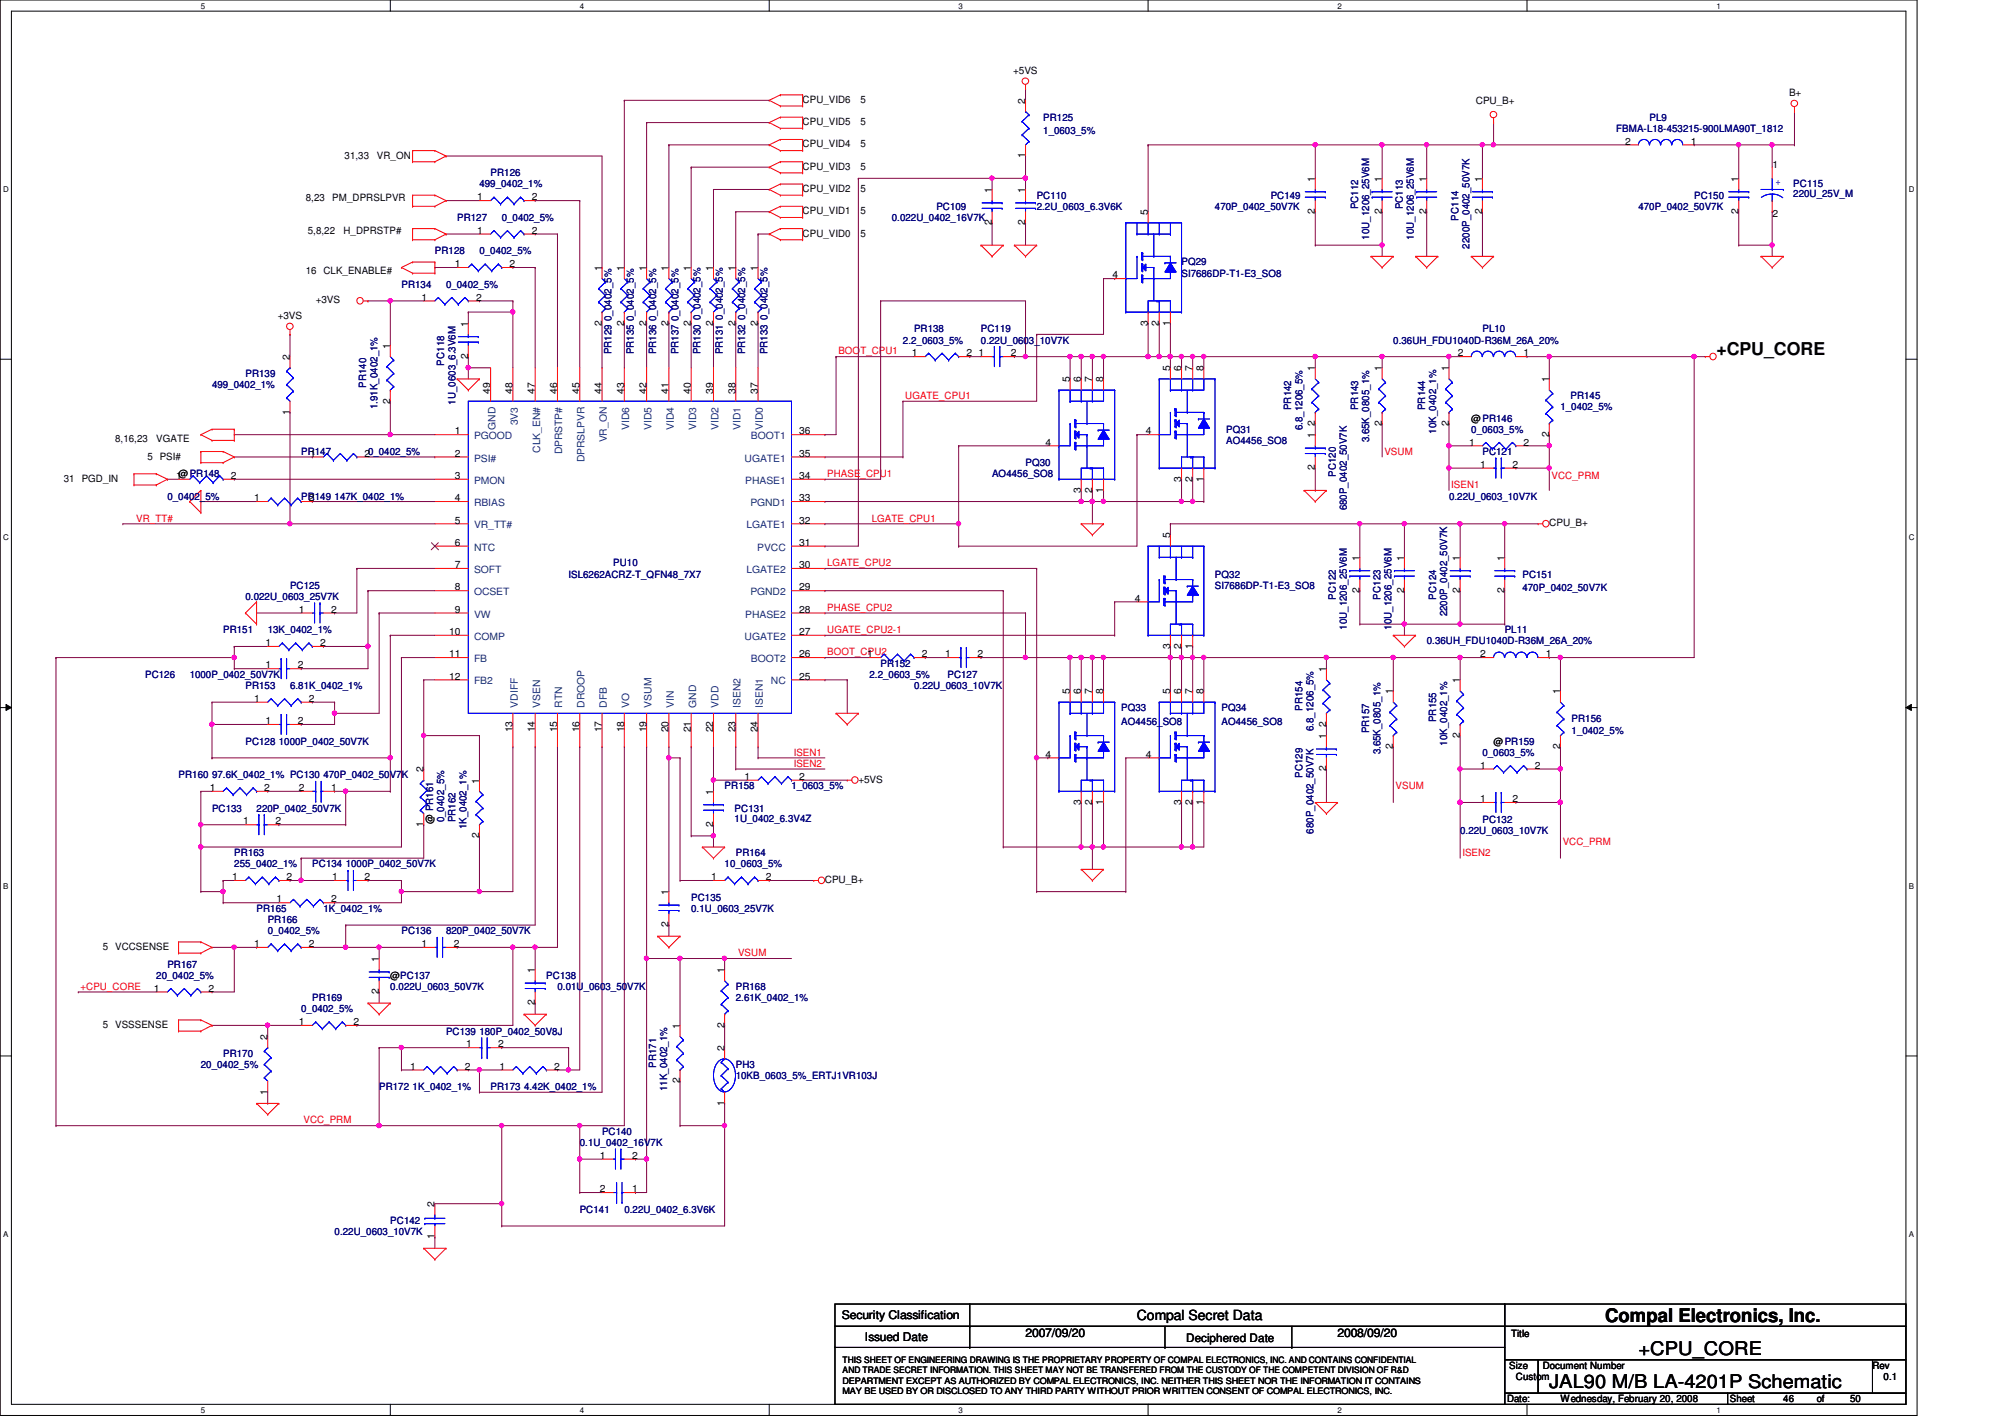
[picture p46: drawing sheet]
<svg xmlns="http://www.w3.org/2000/svg" width="297mm" height="210mm" viewBox="0 0 297 210" stroke-linecap="round" stroke-linejoin="round" font-family="sans-serif">
<defs><g id="words">
<g font-size="2.8">
<text x="237.8" y="195.8">Compal Electronics, Inc.</text>
<text x="242.7" y="200.7">+CPU_CORE</text>
<text x="229.5" y="205.6">JAL90 M/B LA-4201P Schematic</text>
</g>
<text font-size="2.6" x="254.3" y="52.6">+CPU_CORE</text>
<text font-size="2.1" x="168.4" y="195.6">Compal Secret Data</text>
<g font-size="1.8">
<text x="124.7" y="195.5">Security Classification</text>
<text x="128.1" y="198.6">Issued Date</text>
<text x="151.9" y="198.1">2007/09/20</text>
<text x="198.2" y="198.1">2008/09/20</text>
</g>
<text font-size="1.7" x="175.7" y="198.8">Deciphered Date</text>
<g font-size="1.5">
<text x="150.1" y="10.9">+5VS</text>
<text x="118.9" y="15.2">CPU_VID6</text>
<text x="127.5" y="15.2">5</text>
<text x="151.9" y="15.4" transform="rotate(-90 151.9 15.4)">2</text>
<text x="218.6" y="15.4">CPU_B+</text>
<text x="265" y="14.2">B+</text>
<text x="51.1" y="23.5">31,33</text>
<text x="55.8" y="23.5">VR_ON</text>
<text x="118.9" y="21.8">CPU_VID4</text>
<text x="118.9" y="18.5">CPU_VID5</text>
<text x="127.5" y="21.8">5</text>
<text x="127.5" y="18.5">5</text>
<text x="151.9" y="23.5" transform="rotate(-90 151.9 23.5)">1</text>
<text x="240.7" y="21.4">2</text>
<text x="250.5" y="21.4">1</text>
<text x="45.3" y="29.8">8,23</text>
<text x="49.2" y="29.8">PM_DPRSLPVR</text>
<text x="70.7" y="29.7">1</text>
<text x="78.8" y="29.7">2</text>
<text x="118.9" y="28.4">CPU_VID2</text>
<text x="118.9" y="25.1">CPU_VID3</text>
<text x="127.5" y="28.4">5</text>
<text x="127.5" y="25.1">5</text>
<text x="146.9" y="28.6" transform="rotate(-90 146.9 28.6)">1</text>
<text x="151.9" y="28.6" transform="rotate(-90 151.9 28.6)">1</text>
<text x="194.8" y="26.9" transform="rotate(-90 194.8 26.9)">1</text>
<text x="204.7" y="26.9" transform="rotate(-90 204.7 26.9)">1</text>
<text x="211.3" y="26.9" transform="rotate(-90 211.3 26.9)">1</text>
<text x="219.6" y="26.9" transform="rotate(-90 219.6 26.9)">1</text>
<text x="257.6" y="26.9" transform="rotate(-90 257.6 26.9)">1</text>
<text x="262.6" y="24.9">1</text>
<text x="45.6" y="34.7">5,8,22</text>
<text x="50.9" y="34.7">H_DPRSTP#</text>
<text x="70.7" y="34.6">1</text>
<text x="78.8" y="34.6">2</text>
<text x="118.9" y="35.1">CPU_VID0</text>
<text x="118.9" y="31.7">CPU_VID1</text>
<text x="127.5" y="35.1">5</text>
<text x="127.5" y="31.7">5</text>
<text x="146.9" y="33.4" transform="rotate(-90 146.9 33.4)">2</text>
<text x="151.9" y="33.4" transform="rotate(-90 151.9 33.4)">2</text>
<text x="170" y="31.9" transform="rotate(-90 170 31.9)">5</text>
<text x="194.8" y="31.7" transform="rotate(-90 194.8 31.7)">2</text>
<text x="204.7" y="31.7" transform="rotate(-90 204.7 31.7)">2</text>
<text x="211.3" y="31.7" transform="rotate(-90 211.3 31.7)">2</text>
<text x="219.6" y="31.7" transform="rotate(-90 219.6 31.7)">2</text>
<text x="257.6" y="31.7" transform="rotate(-90 257.6 31.7)">2</text>
<text x="262.6" y="32.2">2</text>
<text x="45.3" y="40.6">16 CLK_ENABLE#</text>
<text x="67.4" y="39.6">1</text>
<text x="75.5" y="39.6">2</text>
<text x="89.2" y="40.1" transform="rotate(-90 89.2 40.1)">1</text>
<text x="92.5" y="40.1" transform="rotate(-90 92.5 40.1)">1</text>
<text x="95.8" y="40.1" transform="rotate(-90 95.8 40.1)">1</text>
<text x="99.1" y="40.1" transform="rotate(-90 99.1 40.1)">1</text>
<text x="102.4" y="40.1" transform="rotate(-90 102.4 40.1)">1</text>
<text x="105.7" y="40.1" transform="rotate(-90 105.7 40.1)">1</text>
<text x="109" y="40.1" transform="rotate(-90 109 40.1)">1</text>
<text x="112.3" y="40.1" transform="rotate(-90 112.3 40.1)">1</text>
<text x="164.8" y="41.2">4</text>
<text x="41.1" y="47.2">+3VS</text>
<text x="46.8" y="45">+3VS</text>
<text x="62.4" y="44.5">1</text>
<text x="70.5" y="44.5">2</text>
<text x="42.9" y="53.3" transform="rotate(-90 42.9 53.3)">2</text>
<text x="57.8" y="51.7" transform="rotate(-90 57.8 51.7)">1</text>
<text x="69.3" y="53.2" transform="rotate(-90 69.3 53.2)">2</text>
<text x="69.3" y="48.4" transform="rotate(-90 69.3 48.4)">1</text>
<text x="89.2" y="48.2" transform="rotate(-90 89.2 48.2)">2</text>
<text x="92.5" y="48.2" transform="rotate(-90 92.5 48.2)">2</text>
<text x="95.8" y="48.2" transform="rotate(-90 95.8 48.2)">2</text>
<text x="99.1" y="48.2" transform="rotate(-90 99.1 48.2)">2</text>
<text x="102.4" y="48.2" transform="rotate(-90 102.4 48.2)">2</text>
<text x="105.7" y="48.2" transform="rotate(-90 105.7 48.2)">2</text>
<text x="109" y="48.2" transform="rotate(-90 109 48.2)">2</text>
<text x="112.3" y="48.2" transform="rotate(-90 112.3 48.2)">2</text>
<text x="135.1" y="52.8">1</text>
<text x="143.2" y="52.8">2</text>
<text x="145" y="52.8">1</text>
<text x="149.8" y="52.8">2</text>
<text x="170" y="48.2" transform="rotate(-90 170 48.2)">3</text>
<text x="171.7" y="48.2" transform="rotate(-90 171.7 48.2)">2</text>
<text x="173.4" y="48.2" transform="rotate(-90 173.4 48.2)">1</text>
<text x="216" y="52.8">2</text>
<text x="225.7" y="52.8">1</text>
<text x="57.8" y="59.8" transform="rotate(-90 57.8 59.8)">2</text>
<text x="72.6" y="58.3" transform="rotate(-90 72.6 58.3)">49</text>
<text x="75.9" y="58.3" transform="rotate(-90 75.9 58.3)">48</text>
<text x="79.2" y="58.3" transform="rotate(-90 79.2 58.3)">47</text>
<text x="82.5" y="58.3" transform="rotate(-90 82.5 58.3)">46</text>
<text x="85.8" y="58.3" transform="rotate(-90 85.8 58.3)">45</text>
<text x="89.2" y="58.3" transform="rotate(-90 89.2 58.3)">44</text>
<text x="92.5" y="58.3" transform="rotate(-90 92.5 58.3)">43</text>
<text x="95.8" y="58.3" transform="rotate(-90 95.8 58.3)">42</text>
<text x="99.1" y="58.3" transform="rotate(-90 99.1 58.3)">41</text>
<text x="102.4" y="58.3" transform="rotate(-90 102.4 58.3)">40</text>
<text x="105.7" y="58.3" transform="rotate(-90 105.7 58.3)">39</text>
<text x="109" y="58.3" transform="rotate(-90 109 58.3)">38</text>
<text x="112.3" y="58.3" transform="rotate(-90 112.3 58.3)">37</text>
<text x="158.5" y="56.6" transform="rotate(-90 158.5 56.6)">5</text>
<text x="160.1" y="56.6" transform="rotate(-90 160.1 56.6)">6</text>
<text x="161.8" y="56.6" transform="rotate(-90 161.8 56.6)">7</text>
<text x="163.4" y="56.6" transform="rotate(-90 163.4 56.6)">8</text>
<text x="173.4" y="55" transform="rotate(-90 173.4 55)">5</text>
<text x="175" y="55" transform="rotate(-90 175 55)">6</text>
<text x="176.7" y="55" transform="rotate(-90 176.7 55)">7</text>
<text x="178.3" y="55" transform="rotate(-90 178.3 55)">8</text>
<text x="194.8" y="55" transform="rotate(-90 194.8 55)">1</text>
<text x="204.7" y="55" transform="rotate(-90 204.7 55)">1</text>
<text x="214.6" y="55" transform="rotate(-90 214.6 55)">1</text>
<text x="229.5" y="56.6" transform="rotate(-90 229.5 56.6)">1</text>
<text x="17.1" y="65.4">8,16,23</text>
<text x="23.2" y="65.4">VGATE</text>
<text x="42.9" y="61.4" transform="rotate(-90 42.9 61.4)">1</text>
<text x="67.4" y="64.3">1</text>
<text x="118.4" y="64.3">36</text>
<text x="154.9" y="66">4</text>
<text x="169.8" y="64.3">4</text>
<text x="194.8" y="64.9" transform="rotate(-90 194.8 64.9)">1</text>
<text x="194.8" y="63.1" transform="rotate(-90 194.8 63.1)">2</text>
<text x="204.7" y="63.1" transform="rotate(-90 204.7 63.1)">2</text>
<text x="214.6" y="63.1" transform="rotate(-90 214.6 63.1)">2</text>
<text x="217.6" y="66">1</text>
<text x="218" y="62.4">@PR146</text>
<text x="225.7" y="66">2</text>
<text x="229.5" y="64.7" transform="rotate(-90 229.5 64.7)">2</text>
<text x="9.4" y="71.4">31</text>
<text x="12.1" y="71.4">PGD_IN</text>
<text x="21.8" y="68.1">5 PSI#</text>
<text x="26.1" y="71">1@PR148</text>
<text x="34.2" y="71">2</text>
<text x="45.9" y="67.6">1</text>
<text x="54" y="67.6">20_0402_5%</text>
<text x="67.4" y="67.6">2</text>
<text x="67.4" y="71">3</text>
<text x="118.4" y="71">34</text>
<text x="118.4" y="67.6">35</text>
<text x="175" y="71.3" transform="rotate(-90 175 71.3)">3</text>
<text x="176.7" y="71.3" transform="rotate(-90 176.7 71.3)">2</text>
<text x="178.3" y="71.3" transform="rotate(-90 178.3 71.3)">1</text>
<text x="194.8" y="69.7" transform="rotate(-90 194.8 69.7)">2</text>
<text x="219.3" y="69.3">1</text>
<text x="224.1" y="69.3">2</text>
<text x="37.7" y="74.3">1</text>
<text x="45.8" y="74.3">2</text>
<text x="67.4" y="74.3">4</text>
<text x="67.4" y="77.6">5</text>
<text x="118.4" y="77.6">32</text>
<text x="118.4" y="74.3">33</text>
<text x="160.1" y="73" transform="rotate(-90 160.1 73)">3</text>
<text x="161.8" y="73" transform="rotate(-90 161.8 73)">2</text>
<text x="163.4" y="73" transform="rotate(-90 163.4 73)">1</text>
<text x="229.5" y="78">CPU_B+</text>
<text x="67.4" y="80.9">6</text>
<text x="118.4" y="80.9">31</text>
<text x="173.4" y="79.8" transform="rotate(-90 173.4 79.8)">5</text>
<text x="201.4" y="83.1" transform="rotate(-90 201.4 83.1)">1</text>
<text x="208" y="83.1" transform="rotate(-90 208 83.1)">1</text>
<text x="216.3" y="83.1" transform="rotate(-90 216.3 83.1)">1</text>
<text x="222.9" y="83.1" transform="rotate(-90 222.9 83.1)">1</text>
<text x="67.4" y="84.2">7</text>
<text x="67.4" y="87.5">8</text>
<text x="118.4" y="87.5">29</text>
<text x="118.4" y="84.2">30</text>
<text x="168.1" y="89.1">4</text>
<text x="201.4" y="87.8" transform="rotate(-90 201.4 87.8)">2</text>
<text x="208" y="87.8" transform="rotate(-90 208 87.8)">2</text>
<text x="216.3" y="87.8" transform="rotate(-90 216.3 87.8)">2</text>
<text x="222.9" y="87.8" transform="rotate(-90 222.9 87.8)">2</text>
<text x="39.3" y="95.7">1</text>
<text x="44.3" y="90.8">1</text>
<text x="47.4" y="95.7">2</text>
<text x="49.1" y="90.8">2</text>
<text x="66.5" y="94.1">10</text>
<text x="67.4" y="90.8">9</text>
<text x="118.4" y="94.1">27</text>
<text x="118.4" y="90.8">28</text>
<text x="39.3" y="99">1</text>
<text x="44.1" y="99">2</text>
<text x="66.5" y="97.4">11</text>
<text x="66.5" y="100.7">12</text>
<text x="118.4" y="100.7">25</text>
<text x="118.4" y="97.4">26</text>
<text x="128.5" y="97.4">1</text>
<text x="136.6" y="97.4">2</text>
<text x="140" y="97.4">1</text>
<text x="144.8" y="97.4">2</text>
<text x="173.4" y="96.1" transform="rotate(-90 173.4 96.1)">3</text>
<text x="175" y="96.1" transform="rotate(-90 175 96.1)">2</text>
<text x="176.7" y="96.1" transform="rotate(-90 176.7 96.1)">1</text>
<text x="196.5" y="99.6" transform="rotate(-90 196.5 99.6)">1</text>
<text x="216.3" y="101.2" transform="rotate(-90 216.3 101.2)">1</text>
<text x="219.3" y="97.4">2</text>
<text x="229" y="97.4">1</text>
<text x="37.7" y="104">1</text>
<text x="39.3" y="107.3">1</text>
<text x="44.1" y="107.3">2</text>
<text x="45.8" y="104">2</text>
<text x="158.5" y="102.9" transform="rotate(-90 158.5 102.9)">5</text>
<text x="160.1" y="102.9" transform="rotate(-90 160.1 102.9)">6</text>
<text x="161.8" y="102.9" transform="rotate(-90 161.8 102.9)">7</text>
<text x="163.4" y="102.9" transform="rotate(-90 163.4 102.9)">8</text>
<text x="173.4" y="102.9" transform="rotate(-90 173.4 102.9)">5</text>
<text x="175" y="102.9" transform="rotate(-90 175 102.9)">6</text>
<text x="176.7" y="102.9" transform="rotate(-90 176.7 102.9)">7</text>
<text x="178.3" y="102.9" transform="rotate(-90 178.3 102.9)">8</text>
<text x="196.5" y="107.7" transform="rotate(-90 196.5 107.7)">2</text>
<text x="206.4" y="102.9" transform="rotate(-90 206.4 102.9)">1</text>
<text x="231.1" y="102.9" transform="rotate(-90 231.1 102.9)">1</text>
<text x="75.9" y="108.5" transform="rotate(-90 75.9 108.5)">13</text>
<text x="79.2" y="108.5" transform="rotate(-90 79.2 108.5)">14</text>
<text x="82.5" y="108.5" transform="rotate(-90 82.5 108.5)">15</text>
<text x="85.8" y="108.5" transform="rotate(-90 85.8 108.5)">16</text>
<text x="89.2" y="108.5" transform="rotate(-90 89.2 108.5)">17</text>
<text x="92.5" y="108.5" transform="rotate(-90 92.5 108.5)">18</text>
<text x="95.8" y="108.5" transform="rotate(-90 95.8 108.5)">19</text>
<text x="99.1" y="108.5" transform="rotate(-90 99.1 108.5)">20</text>
<text x="102.4" y="108.5" transform="rotate(-90 102.4 108.5)">21</text>
<text x="105.7" y="108.5" transform="rotate(-90 105.7 108.5)">22</text>
<text x="109" y="108.5" transform="rotate(-90 109 108.5)">23</text>
<text x="112.3" y="108.5" transform="rotate(-90 112.3 108.5)">24</text>
<text x="154.9" y="112.2">4</text>
<text x="169.8" y="112.2">4</text>
<text x="196.5" y="109.5" transform="rotate(-90 196.5 109.5)">1</text>
<text x="206.4" y="111" transform="rotate(-90 206.4 111)">2</text>
<text x="216.3" y="109.3" transform="rotate(-90 216.3 109.3)">2</text>
<text x="219.3" y="113.9">1</text>
<text x="221.3" y="110.3">@PR159</text>
<text x="227.4" y="113.9">2</text>
<text x="231.1" y="111" transform="rotate(-90 231.1 111)">2</text>
<text x="31.1" y="117.2">1</text>
<text x="39.2" y="117.2">2</text>
<text x="44.3" y="117.2">2</text>
<text x="49.1" y="117.2">1</text>
<text x="62.7" y="114.4" transform="rotate(-90 62.7 114.4)">2</text>
<text x="71" y="116.1" transform="rotate(-90 71 116.1)">1</text>
<text x="105.7" y="117.7" transform="rotate(-90 105.7 117.7)">1</text>
<text x="110.3" y="115.5">1</text>
<text x="118.4" y="115.5">2</text>
<text x="127.2" y="116">+5VS</text>
<text x="160.1" y="119.2" transform="rotate(-90 160.1 119.2)">3</text>
<text x="161.8" y="119.2" transform="rotate(-90 161.8 119.2)">2</text>
<text x="163.4" y="119.2" transform="rotate(-90 163.4 119.2)">1</text>
<text x="175" y="119.2" transform="rotate(-90 175 119.2)">3</text>
<text x="176.7" y="119.2" transform="rotate(-90 176.7 119.2)">2</text>
<text x="178.3" y="119.2" transform="rotate(-90 178.3 119.2)">1</text>
<text x="196.5" y="114.3" transform="rotate(-90 196.5 114.3)">2</text>
<text x="219.3" y="118.8">1</text>
<text x="224.1" y="118.8">2</text>
<text x="36" y="122.1">1</text>
<text x="40.8" y="122.1">2</text>
<text x="62.7" y="122.5" transform="rotate(-90 62.7 122.5)">1</text>
<text x="64.2" y="122" transform="rotate(-90 64.2 122)">@ PR161</text>
<text x="71" y="124.2" transform="rotate(-90 71 124.2)">2</text>
<text x="105.7" y="122.5" transform="rotate(-90 105.7 122.5)">2</text>
<text x="34.4" y="130.4">1</text>
<text x="42.5" y="130.4">2</text>
<text x="49.2" y="130.4">1</text>
<text x="54" y="130.4">2</text>
<text x="105.4" y="130.4">1</text>
<text x="113.4" y="130.4">2</text>
<text x="122.2" y="130.8">CPU_B+</text>
<text x="41" y="133.7">1</text>
<text x="49.1" y="133.7">2</text>
<text x="99.1" y="137.4" transform="rotate(-90 99.1 137.4)">2</text>
<text x="99.1" y="132.6" transform="rotate(-90 99.1 132.6)">1</text>
<text x="15.2" y="140.7">5 VCCSENSE</text>
<text x="37.7" y="140.3">1</text>
<text x="45.8" y="140.3">2</text>
<text x="56.1" y="142.5" transform="rotate(-90 56.1 142.5)">1</text>
<text x="62.4" y="140.3">1</text>
<text x="67.2" y="140.3">2</text>
<text x="22.8" y="146.9">1</text>
<text x="30.9" y="146.9">2</text>
<text x="56.1" y="147.3" transform="rotate(-90 56.1 147.3)">2</text>
<text x="57.8" y="145">@PC137</text>
<text x="79.2" y="148.9" transform="rotate(-90 79.2 148.9)">2</text>
<text x="79.2" y="144.1" transform="rotate(-90 79.2 144.1)">1</text>
<text x="107.3" y="144.1" transform="rotate(-90 107.3 144.1)">1</text>
<text x="15.2" y="152.3">5 VSSSENSE</text>
<text x="39.6" y="154.1" transform="rotate(-90 39.6 154.1)">2</text>
<text x="44.3" y="151.8">1</text>
<text x="52.4" y="151.8">2</text>
<text x="69" y="155.2">1</text>
<text x="73.8" y="155.2">2</text>
<text x="100.7" y="152.4" transform="rotate(-90 100.7 152.4)">1</text>
<text x="107.3" y="155.7" transform="rotate(-90 107.3 155.7)">2</text>
<text x="107.3" y="152.2" transform="rotate(-90 107.3 152.2)">2</text>
<text x="60.8" y="158.5">1</text>
<text x="68.9" y="158.5">2</text>
<text x="74" y="158.5">1</text>
<text x="82.1" y="158.5">2</text>
<text x="100.7" y="160.5" transform="rotate(-90 100.7 160.5)">2</text>
<text x="39.6" y="162.1" transform="rotate(-90 39.6 162.1)">1</text>
<text x="107.3" y="163.8" transform="rotate(-90 107.3 163.8)">1</text>
<text x="88.9" y="171.7">1</text>
<text x="93.6" y="171.7">2</text>
<text x="64.4" y="178.8" transform="rotate(-90 64.4 178.8)">2</text>
<text x="88.9" y="176.6">2</text>
<text x="93.6" y="176.6">1</text>
<text x="64.4" y="183.6" transform="rotate(-90 64.4 183.6)">1</text>
<text x="223.9" y="198">Title</text>
<text x="223.6" y="202.8">Size</text>
<text x="228.6" y="202.8">Document Number</text>
<text x="277.4" y="202.8">Rev</text>
<text x="223.3" y="207.7">Date:</text>
<text x="224.6" y="204.4">Custom</text>
<text x="231.2" y="207.7">Wednesday, February 20, 2008</text>
<text x="256.3" y="207.7">Sheet</text>
<text x="264.2" y="207.7">46</text>
<text x="269.2" y="207.7">of</text>
<text x="274.1" y="207.7">50</text>
<text x="279.1" y="204.4">0.1</text>
</g>
<g font-size="1.5" fill="#000080">
<text x="154.6" y="17.9">PR125</text>
<text x="244.4" y="17.9">PL9</text>
<text x="154.6" y="19.9">1_0603_5%</text>
<text x="239.4" y="19.5">FBMA-L18-453215-900LMA90T_1812</text>
<text x="71" y="27.8">499_0402_1%</text>
<text x="72.7" y="26.1">PR126</text>
<text x="153.6" y="29.4">PC110</text>
<text x="188.3" y="29.4">PC149</text>
<text x="251" y="29.4">PC150</text>
<text x="265.7" y="27.8">PC115</text>
<text x="265.7" y="29.3">220U_25V_M</text>
<text x="67.7" y="32.7">PR127</text>
<text x="74.3" y="32.7">0_0402_5%</text>
<text x="132.1" y="32.7">0.022U_0402_16V7K</text>
<text x="138.7" y="31.1">PC109</text>
<text x="153.6" y="31.1">2.2U_0603_6.3V6K</text>
<text x="180" y="31.1">470P_0402_50V7K</text>
<text x="201.2" y="31" transform="rotate(-90 201.2 31)">PC112</text>
<text x="202.9" y="35.5" transform="rotate(-90 202.9 35.5)">10U_1206_25V6M</text>
<text x="207.8" y="31" transform="rotate(-90 207.8 31)">PC113</text>
<text x="209.5" y="35.5" transform="rotate(-90 209.5 35.5)">10U_1206_25V6M</text>
<text x="216.1" y="32.7" transform="rotate(-90 216.1 32.7)">PC114</text>
<text x="242.7" y="31.1">470P_0402_50V7K</text>
<text x="64.4" y="37.7">PR128</text>
<text x="71" y="37.7">0_0402_5%</text>
<text x="175" y="39.3">PQ29</text>
<text x="175" y="41">SI7686DP-T1-E3_SO8</text>
<text x="217.7" y="36.8" transform="rotate(-90 217.7 36.8)">2200P_0402_50V7K</text>
<text x="59.5" y="42.6">PR134</text>
<text x="66.1" y="42.6">0_0402_5%</text>
<text x="90.6" y="52.5" transform="rotate(-90 90.6 52.5)">PR129 0_0402_5%</text>
<text x="93.9" y="52.5" transform="rotate(-90 93.9 52.5)">PR135 0_0402_5%</text>
<text x="97.2" y="52.5" transform="rotate(-90 97.2 52.5)">PR136 0_0402_5%</text>
<text x="100.5" y="52.5" transform="rotate(-90 100.5 52.5)">PR137 0_0402_5%</text>
<text x="103.8" y="52.5" transform="rotate(-90 103.8 52.5)">PR130 0_0402_5%</text>
<text x="107.1" y="52.5" transform="rotate(-90 107.1 52.5)">PR131 0_0402_5%</text>
<text x="110.4" y="52.5" transform="rotate(-90 110.4 52.5)">PR132 0_0402_5%</text>
<text x="113.7" y="52.5" transform="rotate(-90 113.7 52.5)">PR133 0_0402_5%</text>
<text x="133.8" y="50.9">2.2_0603_5%</text>
<text x="135.4" y="49.2">PR138</text>
<text x="145.3" y="49.2">PC119</text>
<text x="145.3" y="50.9">0.22U_0603_10V7K</text>
<text x="206.4" y="50.9">0.36UH_FDU1040D-R36M_26A_20%</text>
<text x="219.6" y="49.2">PL10</text>
<text x="31.4" y="57.5">499_0402_1%</text>
<text x="36.4" y="55.8">PR139</text>
<text x="54.3" y="57.4" transform="rotate(-90 54.3 57.4)">PR140</text>
<text x="65.8" y="54.1" transform="rotate(-90 65.8 54.1)">PC118</text>
<text x="67.5" y="59.9" transform="rotate(-90 67.5 59.9)">1U_0603_6.3V6M</text>
<text x="232.7" y="59.1">PR145</text>
<text x="55.9" y="60.6" transform="rotate(-90 55.9 60.6)">1.91K_0402_1%</text>
<text x="181.6" y="64.1">PQ31</text>
<text x="181.6" y="65.7">AO4456_SO8</text>
<text x="191.3" y="60.7" transform="rotate(-90 191.3 60.7)">PR142</text>
<text x="193" y="63.7" transform="rotate(-90 193 63.7)">6.8_1206_5%</text>
<text x="201.2" y="60.7" transform="rotate(-90 201.2 60.7)">PR143</text>
<text x="202.9" y="65.5" transform="rotate(-90 202.9 65.5)">3.65K_0805_1%</text>
<text x="211.1" y="60.7" transform="rotate(-90 211.1 60.7)">PR144</text>
<text x="212.8" y="64.2" transform="rotate(-90 212.8 64.2)">10K_0402_1%</text>
<text x="218" y="64.1">0_0603_5%</text>
<text x="231.2" y="60.8">1_0402_5%</text>
<text x="44.6" y="67.4">PR147</text>
<text x="147" y="70.7">AO4456_SO8</text>
<text x="151.9" y="69">PQ30</text>
<text x="197.9" y="70.7" transform="rotate(-90 197.9 70.7)">PC120</text>
<text x="219.6" y="67.4">PC121</text>
<text x="24.8" y="74">0_0402_5%</text>
<text x="44.6" y="74">PR149 147K_0402_1%</text>
<text x="199.6" y="75.6" transform="rotate(-90 199.6 75.6)">680P_0402_50V7K</text>
<text x="214.7" y="74">0.22U_0603_10V7K</text>
<text x="90.8" y="83.9">PU10</text>
<text x="36.4" y="88.9">0.022U_0603_25V7K</text>
<text x="43" y="87.2">PC125</text>
<text x="84.2" y="85.6">ISL6262ACRZ-T_QFN48_7X7</text>
<text x="180" y="85.6">PQ32</text>
<text x="180" y="87.2">SI7686DP-T1-E3_SO8</text>
<text x="197.9" y="88.8" transform="rotate(-90 197.9 88.8)">PC122</text>
<text x="204.5" y="88.8" transform="rotate(-90 204.5 88.8)">PC123</text>
<text x="212.8" y="88.8" transform="rotate(-90 212.8 88.8)">PC124</text>
<text x="225.5" y="85.6">PC151</text>
<text x="225.5" y="87.5">470P_0402_50V7K</text>
<text x="33.1" y="93.8">PR151</text>
<text x="39.7" y="93.8">13K_0402_1%</text>
<text x="199.6" y="93.3" transform="rotate(-90 199.6 93.3)">10U_1206_25V6M</text>
<text x="206.2" y="93.3" transform="rotate(-90 206.2 93.3)">10U_1206_25V6M</text>
<text x="211.4" y="95.5">0.36UH_FDU1040D-R36M_26A_20%</text>
<text x="214.4" y="91.3" transform="rotate(-90 214.4 91.3)">2200P_0402_50V7K</text>
<text x="222.9" y="93.8">PL11</text>
<text x="21.5" y="100.4">PC126</text>
<text x="28.1" y="100.4">1000P_0402_50V7K</text>
<text x="128.8" y="100.4">2.2_0603_5%</text>
<text x="130.5" y="98.8">PR152</text>
<text x="140.4" y="100.4">PC127</text>
<text x="36.4" y="102.1">PR153</text>
<text x="43" y="102.1">6.81K_0402_1%</text>
<text x="135.4" y="102.1">0.22U_0603_10V7K</text>
<text x="166.1" y="105.4">PQ33</text>
<text x="166.1" y="107.4">AO4456_SO8</text>
<text x="181" y="105.4">PQ34</text>
<text x="181" y="107.4">AO4456_SO8</text>
<text x="193" y="105.3" transform="rotate(-90 193 105.3)">PR154</text>
<text x="212.8" y="107" transform="rotate(-90 212.8 107)">PR155</text>
<text x="232.8" y="107">PR156</text>
<text x="36.4" y="110.3">PC128 1000P_0402_50V7K</text>
<text x="194.6" y="108.3" transform="rotate(-90 194.6 108.3)">6.8_1206_5%</text>
<text x="202.9" y="108.6" transform="rotate(-90 202.9 108.6)">PR157</text>
<text x="204.5" y="111.8" transform="rotate(-90 204.5 111.8)">3.65K_0805_1%</text>
<text x="214.4" y="110.4" transform="rotate(-90 214.4 110.4)">10K_0402_1%</text>
<text x="219.6" y="112">0_0603_5%</text>
<text x="232.8" y="108.7">1_0402_5%</text>
<text x="26.5" y="115.3">PR160 97.6K_0402_1% PC130 470P_0402_50V7K</text>
<text x="107.4" y="116.9">PR158</text>
<text x="117.3" y="116.9">1_0603_5%</text>
<text x="193" y="115.2" transform="rotate(-90 193 115.2)">PC129</text>
<text x="31.4" y="120.2">PC133</text>
<text x="38" y="120.2">220P_0402_50V7K</text>
<text x="65.8" y="121.8" transform="rotate(-90 65.8 121.8)">0_0402_5%</text>
<text x="67.5" y="121.8" transform="rotate(-90 67.5 121.8)">PR162</text>
<text x="69.1" y="122.9" transform="rotate(-90 69.1 122.9)">1K_0402_1%</text>
<text x="108.8" y="120.2">PC131</text>
<text x="108.8" y="121.7">1U_0402_6.3V4Z</text>
<text x="194.6" y="123.5" transform="rotate(-90 194.6 123.5)">680P_0402_50V7K</text>
<text x="216.3" y="123.5">0.22U_0603_10V7K</text>
<text x="219.6" y="121.9">PC132</text>
<text x="34.7" y="126.8">PR163</text>
<text x="34.7" y="128.5">255_0402_1%</text>
<text x="46.3" y="128.5">PC134 1000P_0402_50V7K</text>
<text x="107.4" y="128.5">10_0603_5%</text>
<text x="109" y="126.8">PR164</text>
<text x="38" y="135.1">PR165</text>
<text x="39.7" y="136.7">PR166</text>
<text x="47.9" y="135.1">1K_0402_1%</text>
<text x="102.4" y="133.4">PC135</text>
<text x="102.4" y="135.1">0.1U_0603_25V7K</text>
<text x="24.8" y="143.3">PR167</text>
<text x="39.7" y="138.4">0_0402_5%</text>
<text x="59.5" y="138.4">PC136</text>
<text x="66.1" y="138.4">820P_0402_50V7K</text>
<text x="23.2" y="145">20_0402_5%</text>
<text x="44.6" y="149.9">0_0402_5%</text>
<text x="46.3" y="148.3">PR169</text>
<text x="57.8" y="146.6">0.022U_0603_50V7K</text>
<text x="80.9" y="145">PC138</text>
<text x="82.6" y="146.6">0.01U_0603_50V7K</text>
<text x="109" y="146.6">PR168</text>
<text x="109" y="148.3">2.61K_0402_1%</text>
<text x="66.1" y="153.2">PC139 180P_0402_50V8J</text>
<text x="29.8" y="158.2">20_0402_5%</text>
<text x="33.1" y="156.5">PR170</text>
<text x="56.2" y="161.5">PR172 1K_0402_1%</text>
<text x="72.7" y="161.5">PR173 4.42K_0402_1%</text>
<text x="97.2" y="158.2" transform="rotate(-90 97.2 158.2)">PR171</text>
<text x="98.8" y="161.6" transform="rotate(-90 98.8 161.6)">11K_0402_1%</text>
<text x="109" y="158.2">PH3</text>
<text x="109" y="159.9">10KB_0603_5%_ERTJ1VR103J</text>
<text x="85.9" y="169.8">0.1U_0402_16V7K</text>
<text x="89.2" y="168.1">PC140</text>
<text x="85.9" y="179.7">PC141</text>
<text x="92.5" y="179.7">0.22U_0402_6.3V6K</text>
<text x="49.6" y="183">0.22U_0603_10V7K</text>
<text x="57.8" y="181.3">PC142</text>
</g>
<text font-size="1.5" fill="#00f" x="263.1" y="27.5">+</text>
<g font-size="1.5" fill="#f00">
<text x="124.2" y="52.5">BOOT_CPU1</text>
<text x="134.1" y="59.1">UGATE_CPU1</text>
<text x="122.6" y="70.7">PHASE_CPU1</text>
<text x="205.1" y="67.4">VSUM</text>
<text x="229.9" y="71">VCC_PRM</text>
<text x="20.2" y="77.3">VR_TT#</text>
<text x="129.2" y="77.3">LGATE_CPU1</text>
<text x="215" y="72.3">ISEN1</text>
<text x="122.6" y="83.9">LGATE_CPU2</text>
<text x="122.6" y="93.8">UGATE_CPU2-1</text>
<text x="122.6" y="90.5">PHASE_CPU2</text>
<text x="122.6" y="97.1">BOOT_CPU2</text>
<text x="117.6" y="111.9">ISEN1</text>
<text x="117.6" y="113.6">ISEN2</text>
<text x="206.8" y="116.9">VSUM</text>
<text x="231.5" y="125.1">VCC_PRM</text>
<text x="216.7" y="126.8">ISEN2</text>
<text x="109.3" y="141.6">VSUM</text>
<text x="11.9" y="146.6">+CPU_CORE</text>
<text x="45" y="166.4">VCC_PRM</text>
</g>
<g font-size="1.5" fill="#004080">
<text x="70.2" y="65.1">PGOOD</text>
<text x="73.4" y="63.7" transform="rotate(-90 73.4 63.7)">GND</text>
<text x="76.7" y="63" transform="rotate(-90 76.7 63)">3V3</text>
<text x="89.9" y="65.5" transform="rotate(-90 89.9 65.5)">VR_ON</text>
<text x="93.2" y="63.7" transform="rotate(-90 93.2 63.7)">VID6</text>
<text x="96.5" y="63.7" transform="rotate(-90 96.5 63.7)">VID5</text>
<text x="99.8" y="63.7" transform="rotate(-90 99.8 63.7)">VID4</text>
<text x="103.1" y="63.7" transform="rotate(-90 103.1 63.7)">VID3</text>
<text x="106.4" y="63.7" transform="rotate(-90 106.4 63.7)">VID2</text>
<text x="109.7" y="63.7" transform="rotate(-90 109.7 63.7)">VID1</text>
<text x="111.2" y="65.1">BOOT1</text>
<text x="113" y="63.7" transform="rotate(-90 113 63.7)">VID0</text>
<text x="70.2" y="68.4">PSI#</text>
<text x="70.2" y="71.7">PMON</text>
<text x="80" y="67.1" transform="rotate(-90 80 67.1)">CLK_EN#</text>
<text x="83.3" y="67.3" transform="rotate(-90 83.3 67.3)">DPRSTP#</text>
<text x="86.6" y="68.5" transform="rotate(-90 86.6 68.5)">DPRSLPVR</text>
<text x="110.3" y="68.4">UGATE1</text>
<text x="110.4" y="71.7">PHASE1</text>
<text x="70.2" y="75">RBIAS</text>
<text x="111.2" y="75">PGND1</text>
<text x="70.2" y="78.3">VR_TT#</text>
<text x="70.2" y="81.6">NTC</text>
<text x="110.6" y="78.3">LGATE1</text>
<text x="112.2" y="81.6">PVCC</text>
<text x="70.2" y="84.9">SOFT</text>
<text x="70.2" y="88.2">OCSET</text>
<text x="110.6" y="84.9">LGATE2</text>
<text x="111.2" y="88.2">PGND2</text>
<text x="70.2" y="91.5">VW</text>
<text x="70.2" y="94.8">COMP</text>
<text x="110.3" y="94.8">UGATE2</text>
<text x="110.4" y="91.5">PHASE2</text>
<text x="70.2" y="98.1">FB</text>
<text x="70.2" y="101.4">FB2</text>
<text x="111.2" y="98.1">BOOT2</text>
<text x="114.2" y="101.4">NC</text>
<text x="76.7" y="104.8" transform="rotate(-90 76.7 104.8)">VDIFF</text>
<text x="80" y="104.8" transform="rotate(-90 80 104.8)">VSEN</text>
<text x="83.3" y="104.8" transform="rotate(-90 83.3 104.8)">RTN</text>
<text x="86.6" y="104.8" transform="rotate(-90 86.6 104.8)">DROOP</text>
<text x="89.9" y="104.8" transform="rotate(-90 89.9 104.8)">DFB</text>
<text x="93.2" y="104.8" transform="rotate(-90 93.2 104.8)">VO</text>
<text x="96.5" y="104.8" transform="rotate(-90 96.5 104.8)">VSUM</text>
<text x="99.8" y="104.8" transform="rotate(-90 99.8 104.8)">VIN</text>
<text x="103.1" y="104.8" transform="rotate(-90 103.1 104.8)">GND</text>
<text x="106.4" y="104.8" transform="rotate(-90 106.4 104.8)">VDD</text>
<text x="109.7" y="104.8" transform="rotate(-90 109.7 104.8)">ISEN2</text>
<text x="113" y="104.8" transform="rotate(-90 113 104.8)">ISEN1</text>
</g>
<g font-size="1.3">
<text x="124.8" y="201.9">THIS SHEET OF ENGINEERING DRAWING IS THE PROPRIETARY PROPERTY OF COMPAL ELECTRONICS, INC. AND CONTAINS CONFIDENTIAL</text>
<text x="124.8" y="203.5">AND TRADE SECRET INFORMATION. THIS SHEET MAY NOT BE TRANSFERED FROM THE CUSTODY OF THE COMPETENT DIVISION OF R&amp;D</text>
<text x="124.8" y="205">DEPARTMENT EXCEPT AS AUTHORIZED BY COMPAL ELECTRONICS, INC. NEITHER THIS SHEET NOR THE INFORMATION IT CONTAINS</text>
<text x="124.8" y="206.5">MAY BE USED BY OR DISCLOSED TO ANY THIRD PARTY WITHOUT PRIOR WRITTEN CONSENT OF COMPAL ELECTRONICS, INC.</text>
</g>
<g font-size="1.2">
<text x="29.8" y="1.3">5</text>
<text x="85.9" y="1.3">4</text>
<text x="142" y="1.3">3</text>
<text x="198.2" y="1.3">2</text>
<text x="254.3" y="1.3">1</text>
<text x=".5" y="28.5">D</text>
<text x="282.8" y="28.5">D</text>
<text x=".5" y="80.1">C</text>
<text x="282.8" y="80.1">C</text>
<text x=".5" y="131.7">B</text>
<text x="282.8" y="131.7">B</text>
<text x=".5" y="183.3">A</text>
<text x="282.8" y="183.3">A</text>
<text x="29.8" y="209.3">5</text>
<text x="85.9" y="209.3">4</text>
<text x="142" y="209.3">3</text>
<text x="198.2" y="209.3">2</text>
<text x="254.3" y="209.3">1</text>
</g>
</g></defs>
<path d="M0 0h284v209.7h-284zM1.7 1.7h280.7v206.3h-280.7z" fill="none" stroke="#000" stroke-width=".15"/>
<g fill="#fff">
<path d="M29.8 .2h.5v1.3h-.5z"/>
<path d="M29.8 208.2h.5v1.3h-.5z"/>
</g>
<path d="M57.8 0v1.7M57.8 208v1.7" fill="none" stroke="#000" stroke-width=".15"/>
<g fill="#fff">
<path d="M85.9 .2h.6v1.3h-.6z"/>
<path d="M85.9 208.2h.6v1.3h-.6z"/>
</g>
<path d="M114 0v1.7M114 208v1.7" fill="none" stroke="#000" stroke-width=".15"/>
<g fill="#fff">
<path d="M142 .2h.6v1.3h-.6z"/>
<path d="M142 208.2h.6v1.3h-.6z"/>
</g>
<path d="M170.1 0v1.7M170.1 208v1.7" fill="none" stroke="#000" stroke-width=".15"/>
<g fill="#fff">
<path d="M198.2 .2h.6v1.3h-.6z"/>
<path d="M198.2 208.2h.6v1.3h-.6z"/>
</g>
<path d="M226.2 0v1.7M226.2 208v1.7" fill="none" stroke="#000" stroke-width=".15"/>
<g fill="#fff">
<path d="M254.3 .2h.6v1.3h-.6z"/>
<path d="M254.3 208.2h.6v1.3h-.6z"/>
<path d="M.5 27.4h.8v1.3h-.8z"/>
<path d="M282.8 27.4h.8v1.3h-.8z"/>
<path d="M.5 79h.8v1.3h-.8z"/>
<path d="M282.8 79h.8v1.3h-.8z"/>
</g>
<path d="M0 53.2h1.7M282.4 53.2h1.6" fill="none" stroke="#000" stroke-width=".15"/>
<g fill="#fff">
<path d="M.5 130.6h.7v1.3h-.7z"/>
<path d="M282.8 130.6h.7v1.3h-.7z"/>
</g>
<path d="M0 104.8h1.7M.9 104.4l.8 .4-.8 .4zM282.4 104.8l.8-.4v.8zM282.4 104.8h1.6" fill="none" stroke="#000" stroke-width=".15"/>
<path d="M.9 104.4l.8 .4-.8 .4zM282.4 104.8l.8-.4v.8z" fill="#000"/>
<g fill="#fff">
<path d="M.5 182.2h.7v1.3h-.7z"/>
<path d="M282.8 182.2h.7v1.3h-.7z"/>
</g>
<path d="M0 156.4h1.7M282.4 156.4h1.6" fill="none" stroke="#000" stroke-width=".15"/>
<path d="M51.2 140.3h.1M51.2 140.3h5M56.2 140.3h.1M56.2 140.3v1.7" fill="none" stroke="#800040" stroke-width=".15"/>
<circle cx="56.1" cy="140.3" r=".32" fill="#f0f"/>
<circle cx="56.1" cy="140.3" r=".32" fill="none" stroke="#f0f" stroke-width=".15"/>
<circle cx="51.2" cy="140.3" r=".32" fill="#f0f"/>
<circle cx="51.2" cy="140.3" r=".32" fill="none" stroke="#f0f" stroke-width=".15"/>
<path d="M204.8 52.8h.1M204.8 52.8h9.9" fill="none" stroke="#800040" stroke-width=".15"/>
<circle cx="214.6" cy="52.8" r=".32" fill="#f0f"/>
<circle cx="214.6" cy="52.8" r=".32" fill="none" stroke="#f0f" stroke-width=".15"/>
<circle cx="204.7" cy="52.8" r=".32" fill="#f0f"/>
<circle cx="204.7" cy="52.8" r=".32" fill="none" stroke="#f0f" stroke-width=".15"/>
<g fill="none" stroke="#800040" stroke-width=".15">
<path d="M133.8 59.4h.1M133.8 59.4h19.8M204.8 52.8h.1M204.8 52.8v1.7M214.7 52.8h.1M214.7 52.8h1.6M204.8 62.7h.1M204.8 62.7v5M122.2 94.1h.1M122.2 94.1h42.9M56.2 146.9h.1M56.2 146.9v1.7"/>
<path d="M79.3 140.3h.1M79.3 140.3v3.3M95.8 142h.1M95.8 142v29.7"/>
</g>
<circle cx="95.8" cy="142" r=".32" fill="#f0f"/>
<circle cx="95.8" cy="142" r=".32" fill="none" stroke="#f0f" stroke-width=".15"/>
<path d="M196.5 97.4h.1M196.5 97.4h9.9v5M206.4 102.4h.1M74.3 155.2h.1M74.3 155.2h9.9M76 140.3h.1M76 140.3h3.3M79.3 148.6h.1M79.3 148.6v1.6" fill="none" stroke="#800040" stroke-width=".15"/>
<circle cx="76" cy="140.3" r=".32" fill="#f0f"/>
<circle cx="76" cy="140.3" r=".32" fill="none" stroke="#f0f" stroke-width=".15"/>
<path d="M147 26.4h.1M147 26.4h4.9M229.5 97.4h.1M229.5 97.4h1.7M206.4 110.6h.1M206.4 110.6v8.3M59.5 155.2h.1M59.5 155.2v3.3" fill="none" stroke="#800040" stroke-width=".15"/>
<circle cx="151.9" cy="26.4" r=".32" fill="#f0f"/>
<circle cx="151.9" cy="26.4" r=".32" fill="none" stroke="#f0f" stroke-width=".15"/>
<circle cx="147" cy="26.4" r=".32" fill="#f0f"/>
<circle cx="147" cy="26.4" r=".32" fill="none" stroke="#f0f" stroke-width=".15"/>
<g fill="none" stroke="#800040" stroke-width=".15">
<path d="M66.1 29.7h.1M66.1 29.7h4.9M79.3 29.7h.1M79.3 29.7h6.6M82.6 34.7h.1M82.6 34.7v19.8M85.9 29.7h.1M85.9 29.7v24.8M127.2 26.4h.1M127.2 26.4v54.5h-5M76 46.2h.1M76 46.2v8.3"/>
<path d="M123.9 52.8h.1M123.9 52.8h11.5M123.9 52.8v11.6h-1.7M133.8 59.4v8.3M143.7 52.8h.1M143.7 52.8h1.6M122.2 64.4h.1M122.2 67.7h.1M122.2 77.6h.1M122.2 67.7h11.6M122.2 77.6h19.8M133.8 67.7h.1"/>
<path d="M122.2 80.9h.1"/>
</g>
<circle cx="76" cy="46.2" r=".32" fill="#f0f"/>
<circle cx="76" cy="46.2" r=".32" fill="none" stroke="#f0f" stroke-width=".15"/>
<g fill="none" stroke="#800040" stroke-width=".15">
<path d="M64.4 39.6h.1M64.4 39.6h3.3M66.1 34.7h.1M66.1 34.7h4.9M76 39.6h.1M76 39.6h3.3M79.3 39.6h.1M79.3 34.7h.1M79.3 39.6v14.9M79.3 34.7h3.3M57.8 44.6h.1M57.8 44.6h5"/>
<path d="M69.4 46.2h.1M76 44.6h.1M76 44.6v1.6h-6.6"/>
</g>
<circle cx="57.8" cy="44.6" r=".32" fill="#f0f"/>
<circle cx="57.8" cy="44.6" r=".32" fill="none" stroke="#f0f" stroke-width=".15"/>
<path d="M71 44.6h.1M71 44.6h5M44.6 127.1h.1M44.6 127.1v3.3" fill="none" stroke="#800040" stroke-width=".15"/>
<circle cx="44.6" cy="130.4" r=".32" fill="#f0f"/>
<circle cx="44.6" cy="130.4" r=".32" fill="none" stroke="#f0f" stroke-width=".15"/>
<path d="M151.9 33h.1M151.9 26.4h.1M151.9 26.4v1.7M151.9 33v3.3" fill="none" stroke="#800040" stroke-width=".15"/>
<circle cx="151.9" cy="26.4" r=".32" fill="#f0f"/>
<circle cx="151.9" cy="26.4" r=".32" fill="none" stroke="#f0f" stroke-width=".15"/>
<path d="M147 33h.1M147 33v3.3M57.8 64.4h.1M57.8 64.4h6.6" fill="none" stroke="#800040" stroke-width=".15"/>
<circle cx="57.8" cy="64.4" r=".32" fill="#f0f"/>
<circle cx="57.8" cy="64.4" r=".32" fill="none" stroke="#f0f" stroke-width=".15"/>
<path d="M147 26.4h.1M147 26.4v1.7M69.4 46.2h.1M69.4 46.2v1.7M62.8 109h.1M62.8 100.7v8.3" fill="none" stroke="#800040" stroke-width=".15"/>
<circle cx="62.8" cy="108.9" r=".32" fill="#f0f"/>
<circle cx="62.8" cy="108.9" r=".32" fill="none" stroke="#f0f" stroke-width=".15"/>
<g fill="none" stroke="#800040" stroke-width=".15">
<path d="M62.8 109h.1M62.8 109h8.2M33.1 130.4h.1M33.1 130.4h1.6M43 130.4h.1M43 130.4h6.6M44.6 130.4h.1M44.6 127.1h.1M44.6 127.1h18.2M54.5 130.4h.1M54.5 130.4h5M59.5 132.1h.1"/>
<path d="M59.5 132.1h11.5"/>
</g>
<circle cx="59.4" cy="132.1" r=".32" fill="#f0f"/>
<circle cx="59.4" cy="132.1" r=".32" fill="none" stroke="#f0f" stroke-width=".15"/>
<g fill="none" stroke="#800040" stroke-width=".15">
<path d="M54.5 44.6h.1M54.5 44.6h3.3M57.8 44.6h.1M57.8 44.6v6.6M57.8 59.4v5M24.8 71h.1M24.8 71h1.7M57.8 64.4h.1M71 109h.1M71 109v6.6M71 123.8h.1M71 123.8v8.3"/>
<path d="M95.8 171.7h.1M95.8 171.7v5"/>
</g>
<circle cx="95.8" cy="171.7" r=".32" fill="#f0f"/>
<circle cx="95.8" cy="171.7" r=".32" fill="none" stroke="#f0f" stroke-width=".15"/>
<g fill="none" stroke="#800040" stroke-width=".15">
<path d="M214.7 62.7h.1M214.7 66h.1M214.7 62.7v3.3M214.7 66h3.3M229.5 66h.1M229.5 66v3.3M122.2 97.4h.1M122.2 97.4h6.6M137.1 97.4h.1M137.1 97.4h3.3M125.5 100.7h.1M125.5 100.7v5"/>
<path d="M100.7 130.4h.1M100.7 130.4h5M114 130.4h.1M114 130.4h6.6M85.9 176.7h.1M85.9 171.7h.1M85.9 176.7h3.3M85.9 171.7v5"/>
</g>
<circle cx="229.5" cy="66" r=".32" fill="#f0f"/>
<circle cx="229.5" cy="66" r=".32" fill="none" stroke="#f0f" stroke-width=".15"/>
<path d="M151.9 97.4h.1M151.9 97.4h6.6M216.3 113.9h.1M216.3 109v4.9" fill="none" stroke="#800040" stroke-width=".15"/>
<circle cx="216.3" cy="113.9" r=".32" fill="#f0f"/>
<circle cx="216.3" cy="113.9" r=".32" fill="none" stroke="#f0f" stroke-width=".15"/>
<g fill="none" stroke="#800040" stroke-width=".15">
<path d="M43 49.5h.1M43 49.5v3.3M18.2 77.6h.1M29.8 74.3h.1M29.8 74.3h8.2M43 61.1h.1M43 61.1v16.5h-24.8M46.3 74.3h.1M46.3 74.3h18.1M49.6 90.8h.1M49.6 90.8h3.3M122.2 84.2h.1"/>
<path d="M122.2 87.5h.1M122.2 90.8h.1M122.2 84.2h31.4M122.2 87.5h26.4M122.2 90.8h29.7M216.3 113.9h.1M216.3 113.9h3.3"/>
</g>
<circle cx="42.9" cy="77.6" r=".32" fill="#f0f"/>
<circle cx="42.9" cy="77.6" r=".32" fill="none" stroke="#f0f" stroke-width=".15"/>
<path d="M43 77.6h.1M43 77.6h21.4M173.4 97.4h1.6M175 97.4h.1M176.7 97.4h.1M176.7 97.4v5" fill="none" stroke="#800040" stroke-width=".15"/>
<circle cx="173.4" cy="97.4" r=".32" fill="#f0f"/>
<circle cx="173.4" cy="97.4" r=".32" fill="none" stroke="#f0f" stroke-width=".15"/>
<circle cx="175" cy="97.4" r=".32" fill="#f0f"/>
<circle cx="175" cy="97.4" r=".32" fill="none" stroke="#f0f" stroke-width=".15"/>
<g fill="none" stroke="#800040" stroke-width=".15">
<path d="M194.9 52.8h.1M194.9 52.8h9.9M173.4 77.6h.1M173.4 77.6v1.6M222.9 77.6h.1M222.9 77.6h5M38 90.8h.1M38 90.8h6.6M52.9 84.2h.1M52.9 84.2h11.5M52.9 84.2v6.6M54.5 87.5h.1"/>
<path d="M54.5 87.5h9.9M216.3 97.4h.1M216.3 97.4h3.3M196.5 113.9h.1M196.5 113.9v5"/>
</g>
<circle cx="216.3" cy="97.4" r=".32" fill="#f0f"/>
<circle cx="216.3" cy="97.4" r=".32" fill="none" stroke="#f0f" stroke-width=".15"/>
<path d="M8.3 97.4h.1M8.3 97.4h26.4" fill="none" stroke="#800040" stroke-width=".15"/>
<circle cx="34.7" cy="97.4" r=".32" fill="#f0f"/>
<circle cx="34.7" cy="97.4" r=".32" fill="none" stroke="#f0f" stroke-width=".15"/>
<path d="M34.7 97.4h.1M34.7 99.1h.1M34.7 95.8h.1M34.7 97.4v1.7M34.7 99.1h5M34.7 95.8h5M44.6 99.1h.1M47.9 95.8h.1M47.9 95.8h6.6M54.5 95.8h.1M54.5 95.8v3.3h-9.9" fill="none" stroke="#800040" stroke-width=".15"/>
<circle cx="54.5" cy="95.7" r=".32" fill="#f0f"/>
<circle cx="54.5" cy="95.7" r=".32" fill="none" stroke="#f0f" stroke-width=".15"/>
<path d="M34.7 64.4h.1M34.7 64.4h23.1M214.7 69.3h.1M214.7 69.3v3.3M8.3 97.4h.1M8.3 97.4v69.4M54.5 87.5h.1M54.5 87.5v8.3M62.8 122.2h.1M62.8 122.2v4.9M8.3 166.8h.1M8.3 166.8h47.9" fill="none" stroke="#800040" stroke-width=".15"/>
<circle cx="214.6" cy="69.3" r=".32" fill="#f0f"/>
<circle cx="214.6" cy="69.3" r=".32" fill="none" stroke="#f0f" stroke-width=".15"/>
<path d="M226.2 52.8h.1M226.2 52.8h3.3" fill="none" stroke="#800040" stroke-width=".15"/>
<circle cx="229.5" cy="52.8" r=".32" fill="#f0f"/>
<circle cx="229.5" cy="52.8" r=".32" fill="none" stroke="#f0f" stroke-width=".15"/>
<path d="M34.7 95.8h.1M34.7 95.8v1.6M31.4 107.3h.1M31.4 107.3h8.3M31.4 104v3.3" fill="none" stroke="#800040" stroke-width=".15"/>
<circle cx="31.4" cy="107.3" r=".32" fill="#f0f"/>
<circle cx="31.4" cy="107.3" r=".32" fill="none" stroke="#f0f" stroke-width=".15"/>
<path d="M57.8 94.1h.1M57.8 94.1h6.6M57.8 94.1v18.2M31.4 104h.1M31.4 104h6.6M44.6 107.3h.1M44.6 107.3h5M46.3 104h.1M46.3 104h3.3M49.6 104h.1M49.6 104v1.7" fill="none" stroke="#800040" stroke-width=".15"/>
<circle cx="57.8" cy="112.2" r=".32" fill="#f0f"/>
<circle cx="57.8" cy="112.2" r=".32" fill="none" stroke="#f0f" stroke-width=".15"/>
<path d="M31.4 112.3h.1M31.4 112.3h26.4M49.6 105.7h.1M49.6 105.7v1.6M49.6 105.7h6.6" fill="none" stroke="#800040" stroke-width=".15"/>
<circle cx="49.5" cy="105.6" r=".32" fill="#f0f"/>
<circle cx="49.5" cy="105.6" r=".32" fill="none" stroke="#f0f" stroke-width=".15"/>
<path d="M56.2 90.8h.1M56.2 90.8v14.9M56.2 90.8h8.2M51.2 117.2v5M51.2 122.2h.1" fill="none" stroke="#800040" stroke-width=".15"/>
<circle cx="51.2" cy="117.2" r=".32" fill="#f0f"/>
<circle cx="51.2" cy="117.2" r=".32" fill="none" stroke="#f0f" stroke-width=".15"/>
<path d="M251 52.8h.1M251 52.8h1.6M29.8 117.2h.1M29.8 117.2h1.6M39.7 117.2h.1M39.7 117.2h4.9M51.2 117.2h.1M51.2 117.2h6.6M41.3 122.2h.1M41.3 122.2h9.9" fill="none" stroke="#800040" stroke-width=".15"/>
<circle cx="251" cy="52.8" r=".32" fill="#f0f"/>
<circle cx="251" cy="52.8" r=".32" fill="none" stroke="#f0f" stroke-width=".15"/>
<path d="M231.2 97.4h.1M231.2 97.4h19.8" fill="none" stroke="#800040" stroke-width=".15"/>
<circle cx="231.2" cy="97.4" r=".32" fill="#f0f"/>
<circle cx="231.2" cy="97.4" r=".32" fill="none" stroke="#f0f" stroke-width=".15"/>
<path d="M229.5 69.3h.1M229.5 69.3v3.3M59.5 97.4h.1M59.5 97.4h4.9" fill="none" stroke="#800040" stroke-width=".15"/>
<circle cx="229.5" cy="69.3" r=".32" fill="#f0f"/>
<circle cx="229.5" cy="69.3" r=".32" fill="none" stroke="#f0f" stroke-width=".15"/>
<path d="M29.8 117.2v5M57.8 117.2h.1M57.8 112.3v4.9M29.8 122.2h.1M29.8 125.5h.1M29.8 122.2h6.6M29.8 125.5v6.6" fill="none" stroke="#800040" stroke-width=".15"/>
<circle cx="29.7" cy="125.4" r=".32" fill="#f0f"/>
<circle cx="29.7" cy="125.4" r=".32" fill="none" stroke="#f0f" stroke-width=".15"/>
<path d="M59.5 97.4h.1M59.5 97.4v28.1h-29.7M29.8 125.5h.1M33.1 133.7h.1M33.1 132.1h.1M33.1 133.7h8.2M33.1 132.1v1.6" fill="none" stroke="#800040" stroke-width=".15"/>
<circle cx="33" cy="132.1" r=".32" fill="#f0f"/>
<circle cx="33" cy="132.1" r=".32" fill="none" stroke="#f0f" stroke-width=".15"/>
<path d="M251 52.8h.1M251 52.8v44.6M231.2 118.9h.1M231.2 118.9v8.2M49.6 133.7h.1M49.6 133.7h9.9M59.5 130.4h.1M59.5 130.4v1.7" fill="none" stroke="#800040" stroke-width=".15"/>
<circle cx="231.2" cy="118.8" r=".32" fill="#f0f"/>
<circle cx="231.2" cy="118.8" r=".32" fill="none" stroke="#f0f" stroke-width=".15"/>
<path d="M62.8 100.7h.1M62.8 100.7h1.6M59.5 132.1h.1M59.5 132.1v1.6M71 132.1h.1M71 132.1h5" fill="none" stroke="#800040" stroke-width=".15"/>
<circle cx="71" cy="132.1" r=".32" fill="#f0f"/>
<circle cx="71" cy="132.1" r=".32" fill="none" stroke="#f0f" stroke-width=".15"/>
<g fill="none" stroke="#800040" stroke-width=".15">
<path d="M150.3 52.8h.1M150.3 52.8h1.6M229.5 52.8h.1M229.5 52.8h21.5M122.2 71h.1M122.2 71h8.3M175 97.4h.1M175 97.4v5M76 110.6h.1M76 110.6v21.5M29.8 132.1h.1M29.8 122.2h.1"/>
<path d="M29.8 122.2v3.3M33.1 130.4h.1M33.1 130.4v1.7h-3.3M84.2 155.2h.1M84.2 155.2v3.3"/>
</g>
<circle cx="29.7" cy="122.1" r=".32" fill="#f0f"/>
<circle cx="29.7" cy="122.1" r=".32" fill="none" stroke="#f0f" stroke-width=".15"/>
<path d="M130.5 44.6h.1M130.5 44.6v26.4M130.5 44.6h21.4M74.3 178.3h.1M74.3 178.3v3.3" fill="none" stroke="#800040" stroke-width=".15"/>
<circle cx="74.3" cy="178.3" r=".32" fill="#f0f"/>
<circle cx="74.3" cy="178.3" r=".32" fill="none" stroke="#f0f" stroke-width=".15"/>
<path d="M56.2 166.8h.1M56.2 166.8h18.1" fill="none" stroke="#800040" stroke-width=".15"/>
<circle cx="56.1" cy="166.7" r=".32" fill="#f0f"/>
<circle cx="56.1" cy="166.7" r=".32" fill="none" stroke="#f0f" stroke-width=".15"/>
<path d="M74.3 166.8h.1M74.3 166.8h11.6" fill="none" stroke="#800040" stroke-width=".15"/>
<circle cx="74.3" cy="166.7" r=".32" fill="#f0f"/>
<circle cx="74.3" cy="166.7" r=".32" fill="none" stroke="#f0f" stroke-width=".15"/>
<path d="M85.9 166.8h.1M85.9 166.8v4.9" fill="none" stroke="#800040" stroke-width=".15"/>
<circle cx="85.9" cy="166.7" r=".32" fill="#f0f"/>
<circle cx="85.9" cy="166.7" r=".32" fill="none" stroke="#f0f" stroke-width=".15"/>
<path d="M95.8 142h.1M95.8 142h4.9M100.7 142h.1M100.7 142v9.9" fill="none" stroke="#800040" stroke-width=".15"/>
<circle cx="100.7" cy="142" r=".32" fill="#f0f"/>
<circle cx="100.7" cy="142" r=".32" fill="none" stroke="#f0f" stroke-width=".15"/>
<g fill="none" stroke="#800040" stroke-width=".15">
<path d="M151.9 13.2h.1M151.9 13.2v1.7M151.9 23.1h.1M151.9 23.1v3.3M109 110.6h.1M109 110.6v3.3M112.3 112.3h.1M112.3 110.6h.1M112.3 112.3h9.9M112.3 110.6v1.7M64.4 178.3h9.9M74.3 178.3h.1"/>
<path d="M100.7 160.1h.1M100.7 166.8h.1M100.7 160.1v6.7M100.7 166.8h6.7M107.4 166.8h.1M107.4 166.8v14.8"/>
</g>
<circle cx="107.3" cy="166.7" r=".32" fill="#f0f"/>
<circle cx="107.3" cy="166.7" r=".32" fill="none" stroke="#f0f" stroke-width=".15"/>
<path d="M105.7 115.6h.1M105.7 115.6h5M105.7 115.6v1.6M100.7 142h.1M100.7 142h6.7M107.4 151.9h.1M107.4 142h.1M107.4 142v1.6M107.4 151.9v3.3" fill="none" stroke="#800040" stroke-width=".15"/>
<circle cx="105.7" cy="115.5" r=".32" fill="#f0f"/>
<circle cx="105.7" cy="115.5" r=".32" fill="none" stroke="#f0f" stroke-width=".15"/>
<g fill="none" stroke="#800040" stroke-width=".15">
<path d="M214.7 52.8h.1M214.7 52.8v1.7M99.1 112.3h.1M99.1 112.3h1.6M99.1 112.3v19.8M100.7 112.3h.1M100.7 112.3v18.1M102.4 110.6h.1M102.4 110.6v13.2M109 113.9h.1M109 113.9h13.2M118.9 115.6h.1"/>
<path d="M118.9 115.6h6.6M99.1 137h.1M99.1 137v1.7M74.3 181.6h.1M74.3 181.6h33.1"/>
</g>
<circle cx="99.1" cy="112.2" r=".32" fill="#f0f"/>
<circle cx="99.1" cy="112.2" r=".32" fill="none" stroke="#f0f" stroke-width=".15"/>
<path d="M214.7 66h.1M214.7 66v3.3M224.6 69.3h.1M224.6 69.3h4.9" fill="none" stroke="#800040" stroke-width=".15"/>
<circle cx="214.6" cy="66" r=".32" fill="#f0f"/>
<circle cx="214.6" cy="66" r=".32" fill="none" stroke="#f0f" stroke-width=".15"/>
<path d="M214.7 69.3h.1M214.7 69.3h4.9M92.5 110.6h.1M92.5 110.6v56.2h-6.6M85.9 166.8h.1M85.9 171.7h.1M85.9 171.7h3.3" fill="none" stroke="#800040" stroke-width=".15"/>
<circle cx="85.9" cy="171.7" r=".32" fill="#f0f"/>
<circle cx="85.9" cy="171.7" r=".32" fill="none" stroke="#f0f" stroke-width=".15"/>
<path d="M85.9 110.6h.1M85.9 110.6v47.9h-1.7M59.5 158.5h.1M59.5 155.2h.1M59.5 158.5h1.6M59.5 155.2h9.9M69.4 158.5h.1M69.4 158.5h1.6M71 158.5h.1M71 158.5v3.3M84.2 158.5h.1" fill="none" stroke="#800040" stroke-width=".15"/>
<circle cx="84.2" cy="158.5" r=".32" fill="#f0f"/>
<circle cx="84.2" cy="158.5" r=".32" fill="none" stroke="#f0f" stroke-width=".15"/>
<path d="M71 158.5h.1M71 158.5h3.3" fill="none" stroke="#800040" stroke-width=".15"/>
<circle cx="71" cy="158.5" r=".32" fill="#f0f"/>
<circle cx="71" cy="158.5" r=".32" fill="none" stroke="#f0f" stroke-width=".15"/>
<path d="M107.4 142h.1M107.4 142h9.9" fill="none" stroke="#800040" stroke-width=".15"/>
<circle cx="107.3" cy="142" r=".32" fill="#f0f"/>
<circle cx="107.3" cy="142" r=".32" fill="none" stroke="#f0f" stroke-width=".15"/>
<path d="M56.2 155.2h.1M56.2 155.2v11.6M56.2 155.2h3.3" fill="none" stroke="#800040" stroke-width=".15"/>
<circle cx="59.4" cy="155.2" r=".32" fill="#f0f"/>
<circle cx="59.4" cy="155.2" r=".32" fill="none" stroke="#f0f" stroke-width=".15"/>
<path d="M206.4 97.4h.1M206.4 97.4h9.9M89.2 110.6h.1M89.2 110.6v51.2h-18.2M71 161.8h.1" fill="none" stroke="#800040" stroke-width=".15"/>
<circle cx="206.4" cy="97.4" r=".32" fill="#f0f"/>
<circle cx="206.4" cy="97.4" r=".32" fill="none" stroke="#f0f" stroke-width=".15"/>
<path d="M216.3 97.4h.1M216.3 97.4v3.3M231.2 97.4v5M79.3 110.6h.1M79.3 110.6v26.4h-28.1M231.2 102.4h.1M51.2 137h.1M51.2 137v3.3M56.2 140.3h.1M56.2 140.3h6.6M79.3 140.3h.1M79.3 140.3h3.3" fill="none" stroke="#800040" stroke-width=".15"/>
<circle cx="79.3" cy="140.3" r=".32" fill="#f0f"/>
<circle cx="79.3" cy="140.3" r=".32" fill="none" stroke="#f0f" stroke-width=".15"/>
<path d="M82.6 110.6h.1M82.6 110.6v29.7M216.3 118.9h.1M216.3 118.9h3.3M224.6 118.9h.1M224.6 118.9h6.6" fill="none" stroke="#800040" stroke-width=".15"/>
<circle cx="216.3" cy="118.8" r=".32" fill="#f0f"/>
<circle cx="216.3" cy="118.8" r=".32" fill="none" stroke="#f0f" stroke-width=".15"/>
<path d="M216.3 118.9h.1M216.3 113.9v13.2M107.4 163.4h.1M107.4 163.4v3.4" fill="none" stroke="#800040" stroke-width=".15"/>
<circle cx="216.3" cy="118.8" r=".32" fill="#f0f"/>
<circle cx="216.3" cy="118.8" r=".32" fill="none" stroke="#f0f" stroke-width=".15"/>
<g fill="none" stroke="#800040" stroke-width=".15">
<path d="M31.4 112.3h.1M31.4 107.3v5M49.6 117.2h.1M49.6 117.2h1.6M62.8 113.9h.1M62.8 109v4.9M95.8 110.6h.1M95.8 110.6v31.4M99.1 110.6h.1M99.1 110.6v1.7M105.7 110.6h.1M105.7 110.6v5"/>
<path d="M231.2 113.9h.1M231.2 113.9v5M105.7 122.2h.1M105.7 122.2v1.6M74.3 166.8h.1M74.3 166.8v11.5"/>
</g>
<circle cx="231.2" cy="118.8" r=".32" fill="#f0f"/>
<circle cx="231.2" cy="118.8" r=".32" fill="none" stroke="#f0f" stroke-width=".15"/>
<circle cx="231.2" cy="113.9" r=".32" fill="#f0f"/>
<circle cx="231.2" cy="113.9" r=".32" fill="none" stroke="#f0f" stroke-width=".15"/>
<g fill="none" stroke="#800040" stroke-width=".15">
<path d="M92.5 14.9h.1M92.5 14.9v24.7M95.8 18.2h.1M95.8 18.2v21.4M99.1 21.5h.1M99.1 21.5v18.1M102.4 24.8h.1M102.4 24.8v14.8M105.7 28.1h.1M105.7 28.1v11.5M112.3 34.7h.1M112.3 34.7v4.9"/>
<path d="M92.5 47.9h.1M92.5 47.9v6.6M95.8 47.9h.1M95.8 47.9v6.6M99.1 47.9h.1M99.1 47.9v6.6M102.4 47.9h.1M102.4 47.9v6.6M105.7 47.9h.1M105.7 47.9v6.6M109 47.9h.1M109 47.9v6.6"/>
<path d="M112.3 47.9h.1M112.3 47.9v6.6M163.5 41.3h.1M163.5 41.3v8.2M170.1 47.9h.1M170.1 47.9v4.9M173.4 47.9h.1M173.4 47.9v4.9"/>
</g>
<circle cx="170.1" cy="52.8" r=".32" fill="#f0f"/>
<circle cx="170.1" cy="52.8" r=".32" fill="none" stroke="#f0f" stroke-width=".15"/>
<g fill="none" stroke="#800040" stroke-width=".15">
<path d="M204.8 21.5h.1M204.8 36.3h.1M204.8 21.5v4.9M204.8 36.3v1.7M211.4 21.5h.1M211.4 31.4h.1M211.4 21.5v4.9M211.4 31.4v6.6M219.6 31.4h.1M219.6 21.5h.1M219.6 21.5v4.9M219.6 31.4v6.6"/>
<path d="M257.6 21.5h.1M257.6 21.5h4.9M165.1 94.1h.1M165.1 89.2v4.9"/>
</g>
<circle cx="257.6" cy="21.4" r=".32" fill="#f0f"/>
<circle cx="257.6" cy="21.4" r=".32" fill="none" stroke="#f0f" stroke-width=".15"/>
<path d="M204.8 21.5h.1M204.8 21.5h6.6" fill="none" stroke="#800040" stroke-width=".15"/>
<circle cx="211.3" cy="21.4" r=".32" fill="#f0f"/>
<circle cx="211.3" cy="21.4" r=".32" fill="none" stroke="#f0f" stroke-width=".15"/>
<circle cx="204.7" cy="21.4" r=".32" fill="#f0f"/>
<circle cx="204.7" cy="21.4" r=".32" fill="none" stroke="#f0f" stroke-width=".15"/>
<path d="M194.9 21.5h.1M194.9 21.5h9.9" fill="none" stroke="#800040" stroke-width=".15"/>
<circle cx="194.8" cy="21.4" r=".32" fill="#f0f"/>
<circle cx="194.8" cy="21.4" r=".32" fill="none" stroke="#f0f" stroke-width=".15"/>
<path d="M221.3 18.2v3.3M265.8 16.5v5M221.3 21.5h.1M262.5 21.5h.1M262.5 21.5h3.3M265.8 21.5h.1M208.1 92.5h.1M208.1 92.5h8.2" fill="none" stroke="#800040" stroke-width=".15"/>
<circle cx="216.3" cy="92.4" r=".32" fill="#f0f"/>
<circle cx="216.3" cy="92.4" r=".32" fill="none" stroke="#f0f" stroke-width=".15"/>
<circle cx="208" cy="92.4" r=".32" fill="#f0f"/>
<circle cx="208" cy="92.4" r=".32" fill="none" stroke="#f0f" stroke-width=".15"/>
<path d="M201.5 77.6h.1M201.5 77.6v4.9M208.1 77.6h.1M208.1 77.6v4.9" fill="none" stroke="#800040" stroke-width=".15"/>
<circle cx="208" cy="77.6" r=".32" fill="#f0f"/>
<circle cx="208" cy="77.6" r=".32" fill="none" stroke="#f0f" stroke-width=".15"/>
<path d="M173.4 77.6h.1M173.4 77.6h42.9M201.5 77.6h.1M208.1 77.6h.1M216.3 77.6h.1M216.3 77.6v4.9M201.5 87.5h.1M201.5 87.5v5" fill="none" stroke="#800040" stroke-width=".15"/>
<circle cx="201.4" cy="77.6" r=".32" fill="#f0f"/>
<circle cx="201.4" cy="77.6" r=".32" fill="none" stroke="#f0f" stroke-width=".15"/>
<g fill="none" stroke="#800040" stroke-width=".15">
<path d="M158.5 52.8h.1M158.5 52.8h1.7M229.5 52.8h.1M229.5 52.8v3.3M34.7 71h.1M34.7 71h29.7M226.2 66h3.3M229.5 66h.1M229.5 64.4h.1M229.5 64.4v1.6M142 80.9h.1M142 80.9h26.4"/>
<path d="M227.9 113.9h3.3M231.2 113.9h.1M231.2 110.6h.1M231.2 110.6v3.3"/>
</g>
<circle cx="158.5" cy="52.8" r=".32" fill="#f0f"/>
<circle cx="158.5" cy="52.8" r=".32" fill="none" stroke="#f0f" stroke-width=".15"/>
<path d="M161.8 52.8h.1M161.8 52.8h1.7" fill="none" stroke="#800040" stroke-width=".15"/>
<circle cx="161.8" cy="52.8" r=".32" fill="#f0f"/>
<circle cx="161.8" cy="52.8" r=".32" fill="none" stroke="#f0f" stroke-width=".15"/>
<path d="M160.2 52.8h.1M160.2 52.8h1.6" fill="none" stroke="#800040" stroke-width=".15"/>
<circle cx="160.2" cy="52.8" r=".32" fill="#f0f"/>
<circle cx="160.2" cy="52.8" r=".32" fill="none" stroke="#f0f" stroke-width=".15"/>
<path d="M151.9 52.8h.1M151.9 52.8h6.6M173.4 52.8h1.6M175 52.8h.1" fill="none" stroke="#800040" stroke-width=".15"/>
<circle cx="173.4" cy="52.8" r=".32" fill="#f0f"/>
<circle cx="173.4" cy="52.8" r=".32" fill="none" stroke="#f0f" stroke-width=".15"/>
<path d="M160.2 74.3h.1M160.2 74.3h1.6M168.4 64.4h.1M168.4 64.4v16.5M176.7 74.3h.1M176.7 74.3h1.6" fill="none" stroke="#800040" stroke-width=".15"/>
<circle cx="161.8" cy="74.3" r=".32" fill="#f0f"/>
<circle cx="161.8" cy="74.3" r=".32" fill="none" stroke="#f0f" stroke-width=".15"/>
<circle cx="160.2" cy="74.3" r=".32" fill="#f0f"/>
<circle cx="160.2" cy="74.3" r=".32" fill="none" stroke="#f0f" stroke-width=".15"/>
<path d="M158.5 97.4h.1M158.5 97.4h1.7" fill="none" stroke="#800040" stroke-width=".15"/>
<circle cx="160.2" cy="97.4" r=".32" fill="#f0f"/>
<circle cx="160.2" cy="97.4" r=".32" fill="none" stroke="#f0f" stroke-width=".15"/>
<circle cx="158.5" cy="97.4" r=".32" fill="#f0f"/>
<circle cx="158.5" cy="97.4" r=".32" fill="none" stroke="#f0f" stroke-width=".15"/>
<path d="M153.6 84.2h.1M153.6 84.2v28.1" fill="none" stroke="#800040" stroke-width=".15"/>
<circle cx="153.6" cy="112.2" r=".32" fill="#f0f"/>
<circle cx="153.6" cy="112.2" r=".32" fill="none" stroke="#f0f" stroke-width=".15"/>
<path d="M151.9 90.8h.1M151.9 90.8v6.6" fill="none" stroke="#800040" stroke-width=".15"/>
<circle cx="151.9" cy="97.4" r=".32" fill="#f0f"/>
<circle cx="151.9" cy="97.4" r=".32" fill="none" stroke="#f0f" stroke-width=".15"/>
<g fill="none" stroke="#800040" stroke-width=".15">
<path d="M145.3 97.4h.1M145.3 97.4h6.6M158.5 97.4h.1M158.5 97.4v5M160.2 97.4h.1M160.2 97.4h1.6M160.2 97.4v5M161.8 97.4h.1M161.8 97.4v5M163.5 97.4h.1M163.5 97.4v5M196.5 97.4h.1"/>
<path d="M196.5 97.4v1.7"/>
</g>
<circle cx="163.5" cy="97.4" r=".32" fill="#f0f"/>
<circle cx="163.5" cy="97.4" r=".32" fill="none" stroke="#f0f" stroke-width=".15"/>
<path d="M173.4 95.8h.1M173.4 95.8v6.6M175 95.8h.1M175 95.8v1.6M176.7 95.8h.1M176.7 95.8v1.6M178.3 97.4h.1M178.3 97.4v5M173.4 102.4h.1M31.4 140.3h3.3M34.7 140.3h.1" fill="none" stroke="#800040" stroke-width=".15"/>
<circle cx="34.7" cy="140.3" r=".32" fill="#f0f"/>
<circle cx="34.7" cy="140.3" r=".32" fill="none" stroke="#f0f" stroke-width=".15"/>
<g fill="none" stroke="#800040" stroke-width=".15">
<path d="M11.6 146.9h.1M11.6 146.9h11.6M31.4 146.9h.1M34.7 140.3h.1M34.7 140.3h3.3M34.7 140.3v6.6h-3.3M38 140.3h.1M39.7 151.9h.1M39.7 151.9h4.9M39.7 151.9v1.6M46.3 140.3h4.9M51.2 140.3h.1"/>
<path d="M52.9 151.9h.1M67.7 140.3h.1M67.7 140.3h8.3M76 140.3h.1M76 140.3v11.6h-23.1"/>
</g>
<circle cx="39.6" cy="151.9" r=".32" fill="#f0f"/>
<circle cx="39.6" cy="151.9" r=".32" fill="none" stroke="#f0f" stroke-width=".15"/>
<g fill="none" stroke="#800040" stroke-width=".15">
<path d="M69.4 54.5h.1M69.4 54.5v1.6M151.9 52.8h.1M151.9 44.6v8.2M34.7 67.7h11.6M46.3 67.7h.1M54.5 67.7h9.9M64.4 67.7h.1M31.4 151.9h.1M31.4 151.9h8.3M39.7 163.4h.1M39.7 161.8v1.6"/>
<path d="M94.1 171.7h.1M94.1 176.7h.1M94.1 171.7h1.7M94.1 176.7h1.7"/>
</g>
<circle cx="151.9" cy="52.8" r=".32" fill="#f0f"/>
<circle cx="151.9" cy="52.8" r=".32" fill="none" stroke="#f0f" stroke-width=".15"/>
<path d="M158.5 56.1h.1M158.5 52.8v3.3M160.2 56.1h.1M160.2 52.8v3.3M161.8 56.1h.1M161.8 52.8v3.3M178.3 52.8h.1M178.3 52.8v1.7" fill="none" stroke="#800040" stroke-width=".15"/>
<circle cx="178.3" cy="52.8" r=".32" fill="#f0f"/>
<circle cx="178.3" cy="52.8" r=".32" fill="none" stroke="#f0f" stroke-width=".15"/>
<path d="M163.5 56.1h.1M163.5 52.8v3.3M175 52.8h.1M175 52.8v1.7M175 52.8h1.7M176.7 52.8h.1M176.7 52.8v1.7" fill="none" stroke="#800040" stroke-width=".15"/>
<circle cx="175" cy="52.8" r=".32" fill="#f0f"/>
<circle cx="175" cy="52.8" r=".32" fill="none" stroke="#f0f" stroke-width=".15"/>
<path d="M194.9 52.8h.1M194.9 52.8v1.7" fill="none" stroke="#800040" stroke-width=".15"/>
<circle cx="194.8" cy="52.8" r=".32" fill="#f0f"/>
<circle cx="194.8" cy="52.8" r=".32" fill="none" stroke="#f0f" stroke-width=".15"/>
<path d="M161.8 97.4h.1M161.8 97.4h1.7" fill="none" stroke="#800040" stroke-width=".15"/>
<circle cx="161.8" cy="97.4" r=".32" fill="#f0f"/>
<circle cx="161.8" cy="97.4" r=".32" fill="none" stroke="#f0f" stroke-width=".15"/>
<path d="M211.4 21.5h.1M211.4 21.5h9.9M219.6 21.5h.1" fill="none" stroke="#800040" stroke-width=".15"/>
<circle cx="219.6" cy="21.4" r=".32" fill="#f0f"/>
<circle cx="219.6" cy="21.4" r=".32" fill="none" stroke="#f0f" stroke-width=".15"/>
<path d="M173.4 52.8h.1M173.4 52.8v1.7" fill="none" stroke="#800040" stroke-width=".15"/>
<circle cx="173.4" cy="52.8" r=".32" fill="#f0f"/>
<circle cx="173.4" cy="52.8" r=".32" fill="none" stroke="#f0f" stroke-width=".15"/>
<g fill="none" stroke="#800040" stroke-width=".15">
<path d="M170.1 21.5h.1M170.1 21.5v9.9M153.6 49.5h.1M153.6 49.5h9.9M153.6 49.5v9.9M163.5 41.3h1.6M165.1 41.3h.1M178.3 52.8h.1M178.3 52.8h16.6M194.9 64.4h.1M194.9 72.6h.1M194.9 62.7v1.7"/>
<path d="M194.9 69.3v3.3M165.1 89.2h.1M165.1 89.2h3.3M105.7 123.8h.1M105.7 123.8v1.7"/>
</g>
<circle cx="105.7" cy="123.8" r=".32" fill="#f0f"/>
<circle cx="105.7" cy="123.8" r=".32" fill="none" stroke="#f0f" stroke-width=".15"/>
<path d="M69.4 54.5h.1M69.4 54.5h3.3M161.8 72.6h.1M161.8 74.3h.1M161.8 72.6v5M208.1 87.5h.1M208.1 92.5h.1M208.1 87.5v6.6" fill="none" stroke="#800040" stroke-width=".15"/>
<circle cx="69.4" cy="54.5" r=".32" fill="#f0f"/>
<circle cx="69.4" cy="54.5" r=".32" fill="none" stroke="#f0f" stroke-width=".15"/>
<g fill="none" stroke="#800040" stroke-width=".15">
<path d="M69.4 52.8h.1M69.4 52.8v1.7M175 97.4h.1M175 97.4h1.7M201.5 92.5h.1M201.5 92.5h6.6M216.3 87.5h.1M216.3 87.5v5M122.2 100.7h.1M122.2 100.7h3.3M196.5 109h.1M196.5 107.3v1.7"/>
<path d="M102.4 123.8h.1M102.4 123.8h3.3"/>
</g>
<circle cx="176.7" cy="97.4" r=".32" fill="#f0f"/>
<circle cx="176.7" cy="97.4" r=".32" fill="none" stroke="#f0f" stroke-width=".15"/>
<path d="M163.5 97.4h.1M163.5 97.4h9.9M176.7 97.4h1.6M178.3 97.4h.1" fill="none" stroke="#800040" stroke-width=".15"/>
<circle cx="178.3" cy="97.4" r=".32" fill="#f0f"/>
<circle cx="178.3" cy="97.4" r=".32" fill="none" stroke="#f0f" stroke-width=".15"/>
<path d="M178.3 97.4h18.2M196.5 97.4h.1" fill="none" stroke="#800040" stroke-width=".15"/>
<circle cx="196.5" cy="97.4" r=".32" fill="#f0f"/>
<circle cx="196.5" cy="97.4" r=".32" fill="none" stroke="#f0f" stroke-width=".15"/>
<path d="M142 66h.1M142 66v14.9M142 66h13.2M142 80.9h.1M82.6 158.5h.1M82.6 158.5h1.6" fill="none" stroke="#800040" stroke-width=".15"/>
<circle cx="142" cy="77.6" r=".32" fill="#f0f"/>
<circle cx="142" cy="77.6" r=".32" fill="none" stroke="#f0f" stroke-width=".15"/>
<path d="M170.1 52.8h1.6M171.7 52.8h.1" fill="none" stroke="#800040" stroke-width=".15"/>
<circle cx="170.1" cy="52.8" r=".32" fill="#f0f"/>
<circle cx="170.1" cy="52.8" r=".32" fill="none" stroke="#f0f" stroke-width=".15"/>
<circle cx="171.7" cy="52.8" r=".32" fill="#f0f"/>
<circle cx="171.7" cy="52.8" r=".32" fill="none" stroke="#f0f" stroke-width=".15"/>
<path d="M163.5 52.8h.1M163.5 52.8h6.6" fill="none" stroke="#800040" stroke-width=".15"/>
<circle cx="163.5" cy="52.8" r=".32" fill="#f0f"/>
<circle cx="163.5" cy="52.8" r=".32" fill="none" stroke="#f0f" stroke-width=".15"/>
<path d="M171.7 47.9h.1M171.7 47.9v4.9M176.7 52.8h.1M176.7 52.8h1.6" fill="none" stroke="#800040" stroke-width=".15"/>
<circle cx="176.7" cy="52.8" r=".32" fill="#f0f"/>
<circle cx="176.7" cy="52.8" r=".32" fill="none" stroke="#f0f" stroke-width=".15"/>
<path d="M171.7 52.8h1.7M173.4 52.8h.1M122.2 74.3h.1M122.2 74.3h38M160.2 74.3h.1M160.2 72.6v1.7M161.8 74.3h.1M163.5 72.6h.1M163.5 72.6v1.7h-1.7M168.4 64.4h.1M168.4 64.4h1.7" fill="none" stroke="#800040" stroke-width=".15"/>
<circle cx="163.5" cy="74.3" r=".32" fill="#f0f"/>
<circle cx="163.5" cy="74.3" r=".32" fill="none" stroke="#f0f" stroke-width=".15"/>
<circle cx="161.8" cy="74.3" r=".32" fill="#f0f"/>
<circle cx="161.8" cy="74.3" r=".32" fill="none" stroke="#f0f" stroke-width=".15"/>
<path d="M176.7 74.3h.1M176.7 71v3.3M178.3 74.3h.1M178.3 71v3.3" fill="none" stroke="#800040" stroke-width=".15"/>
<circle cx="176.7" cy="74.3" r=".32" fill="#f0f"/>
<circle cx="176.7" cy="74.3" r=".32" fill="none" stroke="#f0f" stroke-width=".15"/>
<path d="M175 74.3h.1M175 71h.1M175 74.3h1.7M175 71v3.3" fill="none" stroke="#800040" stroke-width=".15"/>
<circle cx="175" cy="74.3" r=".32" fill="#f0f"/>
<circle cx="175" cy="74.3" r=".32" fill="none" stroke="#f0f" stroke-width=".15"/>
<path d="M163.5 74.3h.1M163.5 74.3h11.5M175 118.9h.1M175 118.9v6.6M163.5 125.5h.1M163.5 125.5h13.2M175 125.5h.1" fill="none" stroke="#800040" stroke-width=".15"/>
<circle cx="175" cy="125.4" r=".32" fill="#f0f"/>
<circle cx="175" cy="125.4" r=".32" fill="none" stroke="#f0f" stroke-width=".15"/>
<path d="M176.7 118.9h.1M176.7 118.9v6.6M176.7 125.5h.1M176.7 125.5h1.6" fill="none" stroke="#800040" stroke-width=".15"/>
<circle cx="176.7" cy="125.4" r=".32" fill="#f0f"/>
<circle cx="176.7" cy="125.4" r=".32" fill="none" stroke="#f0f" stroke-width=".15"/>
<path d="M160.2 118.9h.1M160.2 118.9v6.6h-11.6M161.8 118.9h.1M161.8 118.9v6.6M178.3 118.9h.1M178.3 118.9v6.6M148.6 125.5h.1" fill="none" stroke="#800040" stroke-width=".15"/>
<circle cx="161.8" cy="125.4" r=".32" fill="#f0f"/>
<circle cx="161.8" cy="125.4" r=".32" fill="none" stroke="#f0f" stroke-width=".15"/>
<path d="M163.5 118.9h.1M163.5 118.9v6.6" fill="none" stroke="#800040" stroke-width=".15"/>
<circle cx="163.5" cy="125.4" r=".32" fill="#f0f"/>
<circle cx="163.5" cy="125.4" r=".32" fill="none" stroke="#f0f" stroke-width=".15"/>
<path d="M160.2 125.5h.1M160.2 125.5h3.3M161.8 125.5h.1M161.8 125.5v3.3" fill="none" stroke="#800040" stroke-width=".15"/>
<circle cx="160.2" cy="125.4" r=".32" fill="#f0f"/>
<circle cx="160.2" cy="125.4" r=".32" fill="none" stroke="#f0f" stroke-width=".15"/>
<g fill="none" stroke="#800040" stroke-width=".15">
<path d="M92.5 14.9h.1M92.5 14.9h21.5M95.8 18.2h.1M95.8 18.2h18.2M66.1 23.1h.1M66.1 23.1h23.1v16.5M89.2 39.6h.1M99.1 21.5h.1M99.1 21.5h14.9M102.4 24.8h.1M102.4 24.8h11.6M105.7 28.1h.1"/>
<path d="M105.7 28.1h8.3M109 31.4h.1M109 39.6h.1M109 31.4h5M109 31.4v8.2M112.3 34.7h.1M112.3 34.7h1.7M127.2 26.4h.1M127.2 26.4h19.8M262.5 21.5h.1M262.5 21.5v3.3M89.2 54.5h.1"/>
<path d="M89.2 47.9v6.6M148.6 87.5h.1M148.6 87.5v38M153.6 112.3h.1M153.6 112.3h1.6M153.6 112.3v19.8M155.2 112.3h.1M166.8 112.3h.1M166.8 112.3h3.3M166.8 112.3v19.8M153.6 132.1h.1M153.6 132.1h13.2"/>
<path d="M166.8 132.1h.1M64.4 183.3h.1M64.4 183.3v1.6"/>
</g>
<circle cx="262.5" cy="21.4" r=".32" fill="#f0f"/>
<circle cx="262.5" cy="21.4" r=".32" fill="none" stroke="#f0f" stroke-width=".15"/>
<path d="M221.3 21.5h.1M221.3 21.5h19.8M262.5 36.3h.1M262.5 36.3v1.7" fill="none" stroke="#800040" stroke-width=".15"/>
<circle cx="221.2" cy="21.4" r=".32" fill="#f0f"/>
<circle cx="221.2" cy="21.4" r=".32" fill="none" stroke="#f0f" stroke-width=".15"/>
<path d="M251 21.5h.1M251 21.5h6.6M257.6 21.5h.1M257.6 36.3h.1M257.6 21.5v4.9M257.6 31.4v4.9M257.6 36.3h4.9M262.5 36.3h.1" fill="none" stroke="#800040" stroke-width=".15"/>
<circle cx="262.5" cy="36.3" r=".32" fill="#f0f"/>
<circle cx="262.5" cy="36.3" r=".32" fill="none" stroke="#f0f" stroke-width=".15"/>
<path d="M170.1 21.5h.1M170.1 21.5h24.8M194.9 21.5h.1M194.9 36.3h.1M194.9 21.5v4.9M194.9 31.4v4.9M194.9 36.3h9.9M204.8 36.3h.1M262.5 31.4h.1M262.5 31.4v4.9" fill="none" stroke="#800040" stroke-width=".15"/>
<circle cx="204.7" cy="36.3" r=".32" fill="#f0f"/>
<circle cx="204.7" cy="36.3" r=".32" fill="none" stroke="#f0f" stroke-width=".15"/>
<path d="M204.8 31.4h.1M204.8 31.4v4.9M222.9 77.6h.1M222.9 77.6v4.9" fill="none" stroke="#800040" stroke-width=".15"/>
<circle cx="222.9" cy="77.6" r=".32" fill="#f0f"/>
<circle cx="222.9" cy="77.6" r=".32" fill="none" stroke="#f0f" stroke-width=".15"/>
<path d="M216.3 77.6h.1M216.3 77.6h6.6" fill="none" stroke="#800040" stroke-width=".15"/>
<circle cx="216.3" cy="77.6" r=".32" fill="#f0f"/>
<circle cx="216.3" cy="77.6" r=".32" fill="none" stroke="#f0f" stroke-width=".15"/>
<path d="M216.3 92.5h.1M216.3 92.5h6.6M222.9 92.5h.1M222.9 87.5v5" fill="none" stroke="#800040" stroke-width=".15"/>
<g fill="none" stroke="#f00" stroke-width=".15">
<path d="M114 18.2h.1M114 14.9h.1M114 18.2l1.6 .8M114 14.9l1.6 .8M115.6 17.4h.1M115.6 19h.1M115.6 14.1h.1M115.6 15.7h.1M115.6 17.4h3.3M115.6 17.4l-1.6 .8M115.6 19h3.3M115.6 14.1h3.3"/>
<path d="M115.6 14.1l-1.6 .8M115.6 15.7h3.3M118.9 19h.1M118.9 17.4h.1M118.9 15.7h.1M118.9 14.1h.1M118.9 14.1v1.6M118.9 17.4v1.6M151.9 13.2h.1M151.9 12.5v.7M221.3 18.2h.1M221.3 17.5v.7"/>
<path d="M265.8 16.5h.1M265.8 15.8v.7M59.5 39.6h.1M59.5 39.6l1.6 .9M61.1 35.5h.1M61.1 33.9h.1M61.1 30.6h.1M61.1 28.9h.1M61.1 38.8h.1M61.1 24h.1M61.1 22.3h.1M61.1 33.9h3.3"/>
<path d="M61.1 35.5h3.3M61.1 22.3v1.7M61.1 28.9v1.7M61.1 33.9v1.6M61.1 28.9h3.3M61.1 30.6h3.3M61.1 38.8l-1.6 .8M61.1 38.8h3.3M61.1 24h3.3M61.1 22.3h3.3M64.4 33.9h.1M64.4 35.5h.1"/>
<path d="M64.4 28.9h.1M64.4 30.6h.1M64.4 38.8h.1M64.4 22.3h.1M64.4 24h.1M64.4 33.9l1.7 .8M64.4 28.9l1.7 .8M64.4 38.8v1.7M64.4 22.3l1.7 .8M66.1 34.7h.1M66.1 29.7h.1M66.1 23.1h.1"/>
<path d="M66.1 34.7l-1.7 .8M66.1 29.7l-1.7 .9M66.1 23.1l-1.7 .9M109 39.6v1.7M114 34.7h.1M114 31.4h.1M114 28.1h.1M114 24.8h.1M114 21.5h.1M114 34.7l1.6 .8M114 31.4l1.6 .8M114 28.1l1.6 .8"/>
<path d="M114 24.8l1.6 .8M114 21.5l1.6 .8M115.6 35.5h.1M115.6 33.9h.1M115.6 32.2h.1M115.6 30.6h.1M115.6 27.3h.1M115.6 28.9h.1M115.6 25.6h.1M115.6 24h.1M115.6 22.3h.1M115.6 20.7h.1"/>
<path d="M115.6 33.9h3.3M115.6 35.5h3.3M115.6 28.9h3.3M115.6 30.6h3.3M115.6 33.9l-1.6 .8M115.6 32.2h3.3M115.6 30.6l-1.6 .8M115.6 27.3h3.3M115.6 27.3l-1.6 .8M115.6 25.6h3.3M115.6 24l-1.6 .8M115.6 24h3.3"/>
<path d="M115.6 22.3h3.3M115.6 20.7l-1.6 .8M115.6 20.7h3.3M118.9 33.9h.1M118.9 35.5h.1M118.9 30.6h.1M118.9 32.2h.1M118.9 28.9h.1M118.9 27.3h.1M118.9 24h.1M118.9 25.6h.1M118.9 20.7h.1"/>
<path d="M118.9 22.3h.1M118.9 20.7v1.6M118.9 24v1.6M118.9 27.3v1.6M118.9 30.6v1.6M118.9 33.9v1.6M145.3 36.3h.1M145.3 36.3h3.3M145.3 36.3l1.7 1.7M147 38h.1M148.6 36.3h.1M148.6 36.3l-1.6 1.7"/>
<path d="M150.3 36.3h.1M150.3 36.3h3.3M150.3 36.3l1.6 1.7M151.9 38h.1M151.9 28.1v1.6M151.9 31.4v1.6M153.6 36.3h.1M153.6 36.3l-1.7 1.7M194.9 26.4v1.7M194.9 29.7v1.7M203.1 38h.1M203.1 38h3.3"/>
<path d="M203.1 38l1.7 1.6M204.8 39.6h.1M206.4 38h.1M206.4 38l-1.6 1.6M209.7 38h.1M209.7 38h3.3M209.7 38l1.7 1.6M211.4 39.6h.1M213 38h.1M213 38l-1.6 1.6M218 38h.1M218 38h3.3"/>
<path d="M218 38l1.6 1.6M219.6 39.6h.1M221.3 38h.1M221.3 38l-1.7 1.6M257.6 26.4v1.7M257.6 29.7v1.7M260.9 38h.1M260.9 38h3.3M260.9 38l1.6 1.6M262.5 39.6h.1M264.2 38h.1M264.2 38l-1.7 1.6"/>
<path d="M43 49.5h.1M43 48.9v.6M43 52.8v1.7M43 59.4v1.7M53.8 44.6h.7M54.5 44.6h.1M61.1 40.5h.1M61.1 40.5h3.3M64.4 40.5h.1M67.7 56.1h.1M67.7 56.1h3.3M67.7 56.1l1.7 1.7"/>
<path d="M69.4 57.8h.1M71 56.1h.1M71 56.1l-1.6 1.7M109 46.2v1.7M145.3 52.8h1.7M148.6 52.8h1.7M252.6 52.8h.1M252.6 52.8h.7M19.9 71.8h.1M19.9 70.2h.1M19.9 70.2h3.3M19.9 71.8h3.3"/>
<path d="M19.9 70.2v1.6M23.2 70.2h.1M23.2 71.8h.1M23.2 70.2l1.6 .8M24.8 71h.1M24.8 71l-1.6 .8M28.1 74.3h.1M28.1 74.3l1.7 1.6M29.8 68.5h.1M29.8 66.9h.1M29.8 64.4h.1M29.8 75.9h.1"/>
<path d="M29.8 72.6h.1M29.8 66.9h3.3M29.8 68.5h3.3M29.8 66.9v1.6M29.8 72.6v3.3M29.8 64.4l1.6 .8M29.8 72.6l-1.7 1.7M31.4 65.2h.1M31.4 63.6h.1M31.4 65.2h3.3M31.4 63.6l-1.6 .8M31.4 63.6h3.3"/>
<path d="M33.1 66.9h.1M33.1 68.5h.1M33.1 66.9l1.6 .8M34.7 67.7h.1M34.7 63.6h.1M34.7 65.2h.1M34.7 67.7l-1.6 .8M34.7 63.6v1.6M160.2 77.6h.1M160.2 77.6h3.3M160.2 77.6l1.6 1.6M161.8 79.2h.1"/>
<path d="M163.5 77.6h.1M163.5 77.6l-1.7 1.6M193.2 72.6h.1M193.2 72.6h3.3M193.2 72.6l1.7 1.7M194.9 74.3h.1M196.5 72.6h.1M196.5 72.6l-1.6 1.7M219.6 69.3h1.7M222.9 69.3h1.7M227.9 77.6h.1M227.9 77.6h.7"/>
<path d="M36.4 90.8h.1M36.4 90.8l1.6 1.7M38 92.5h.1M38 89.2h.1M38 89.2l-1.6 1.6M38 89.2v3.3M128.8 97.4h1.7M135.4 97.4h1.7M140.4 97.4h1.6M143.7 97.4h1.6M206.4 94.1h.1M206.4 94.1h3.3"/>
<path d="M206.4 94.1l1.7 1.7M208.1 95.8h.1M209.7 94.1h.1M209.7 94.1l-1.6 1.7M123.9 105.7h.1M123.9 105.7h3.3M123.9 105.7l1.6 1.6M125.5 115.6h.1M125.5 107.3h.1M125.5 115.6h.7M127.2 105.7h.1M127.2 105.7l-1.7 1.6"/>
<path d="M194.9 118.9h.1M194.9 118.9h3.3M194.9 118.9l1.6 1.6M196.5 109v1.6M196.5 112.3v1.6M198.2 118.9h.1M198.2 118.9l-1.7 1.6M26.5 139.5h.1M26.5 139.5v1.7M26.5 139.5h3.3M29.8 139.5h.1M29.8 139.5l1.6 .8"/>
<path d="M97.4 138.7h.1M97.4 138.7h3.3M97.4 138.7l1.7 1.6M100.7 138.7h.1M100.7 138.7l-1.6 1.6M104.1 125.5h.1M104.1 125.5h3.3M104.1 125.5l1.6 1.6M105.7 127.1h.1M107.4 125.5h.1M107.4 125.5l-1.7 1.6M120.6 130.4h.1"/>
<path d="M120.6 130.4h.6M160.2 128.8h.1M160.2 128.8h3.3M160.2 128.8l1.6 1.6M161.8 130.4h.1M163.5 128.8h.1M163.5 128.8l-1.7 1.6M196.5 120.5h.1M26.5 152.7h.1M26.5 151.1h.1M26.5 141.2h.1M26.5 151.1h3.3"/>
<path d="M26.5 152.7h3.3M26.5 151.1v1.6M26.5 141.2h3.3M29.8 151.1h.1M29.8 152.7h.1M29.8 141.2h.1M29.8 151.1l1.6 .8M31.4 151.9h.1M31.4 140.3h.1M31.4 151.9l-1.6 .8M31.4 140.3l-1.6 .9M38 140.3h1.7"/>
<path d="M44.6 140.3h1.7M54.5 148.6h.1M54.5 148.6h3.3M54.5 148.6l1.7 1.6M56.2 150.2h.1M57.8 148.6h.1M57.8 148.6l-1.6 1.6M62.8 140.3h1.6M66.1 140.3h1.6M74.3 158.5h1.7M77.6 150.2h.1M77.6 150.2h3.3"/>
<path d="M77.6 150.2l1.7 1.7M79.3 151.9h.1M80.9 150.2h.1M80.9 150.2l-1.6 1.7M80.9 158.5h1.7M99.1 140.3h.1M38 163.4h.1M38 163.4h3.3M38 163.4l1.7 1.7M39.7 165.1h.1M41.3 163.4h.1M41.3 163.4l-1.6 1.7"/>
<path d="M62.8 184.9h.1M62.8 184.9h3.3M62.8 184.9l1.6 1.7M64.4 186.6h.1M66.1 184.9h.1M66.1 184.9l-1.7 1.7"/>
<circle cx="151.9" cy="12" r=".48"/>
<circle cx="221.3" cy="17" r=".48"/>
<circle cx="265.8" cy="15.3" r=".48"/>
<circle cx="42.9" cy="48.3" r=".48"/>
<circle cx="53.3" cy="44.6" r=".48"/>
<circle cx="253.8" cy="52.8" r=".48"/>
<circle cx="229" cy="77.6" r=".48"/>
<circle cx="126.6" cy="115.5" r=".48"/>
<circle cx="121.7" cy="130.4" r=".48"/>
</g>
<g fill="none" stroke="#000" stroke-width=".15">
<path d="M123.7 193.2h99.2v3.3h-99.2zM123.7 196.5h99.2v3.1h-99.2zM123.7 199.6h99.2v8.4h-99.2zM143.7 196.5h.1M143.7 199.6h.1M143.7 193.2v6.4M172.6 199.6h.1M172.6 196.5v3.1M191.4 199.6h.1M191.4 196.5v3.1M222.9 193.2h59.5v3.3h-59.5zM222.9 196.5h59.5v4.9h-59.5z"/>
<path d="M222.9 201.4h5v5h-5zM222.9 206.4h33v1.6h-33zM227.9 201.4h49.5v5h-49.5zM255.9 206.4h26.5v1.6h-26.5zM277.4 201.4h5v5h-5z"/>
</g>
<g fill="none" stroke="#00f" stroke-width=".15">
<path d="M150.4 30.9h3M150.4 30.1h3M151.9 30.1h.1M151.9 30.9h.1M151.9 29.7v.4M151.9 30.9v.5M153.4 30.9h.1M153.4 30.1h.1M193.4 29.2h2.9M193.4 28.4h2.9M194.9 28.4h.1M194.9 29.2h.1"/>
<path d="M194.9 28.1v.3M194.9 29.2v.5M196.3 29.2h.1M196.3 28.4h.1M256.1 29.2h3M256.1 28.4h3M257.6 28.4h.1M257.6 29.2h.1M257.6 28.1v.3M257.6 29.2v.5M259.1 29.2h.1M259.1 28.4h.1"/>
<path d="M42.5 58.9h.1M42.5 57h.1M42.5 55h.1M42.5 58.9l.5 .5M42.5 57l1 1M42.5 55l1 1M43 54.5h.1M43 54.5l-.5 .5M43.5 58h.1M43.5 56h.1M43.5 58l-1 .9M43.5 56l-1 1"/>
<path d="M108.5 42.8h.1M108.5 44.7h.1M108.5 42.8l1 1M108.5 44.7l1 1M109 46.2h.1M109 41.3l.5 .5M109.5 41.8h.1M109.5 43.8h.1M109.5 45.7h.1M109.5 41.8l-1 1M109.5 43.8l-1 .9M109.5 45.7l-.5 .5"/>
<path d="M147 52.8h.3M147.3 52.8h.1M147.3 51.4h.1M147.3 51.4v2.9M148.1 51.4h.1M148.1 52.8h.1M148.1 52.8h.5M148.1 51.4v2.9M221.3 69.3h.3M221.6 69.3h.1M221.6 67.9h.1M221.6 67.9v2.9"/>
<path d="M222.4 67.9h.1M222.4 69.3h.1M222.4 69.3h.5M222.4 67.9v2.9M131 96.9h.1M131 96.9l-.5 .5M131 96.9l.9 1M131.9 97.9h.1M133 96.9h.1M133 96.9l-1.1 1M133 96.9l.9 1M133.9 97.9h.1"/>
<path d="M134.9 96.9h.1M134.9 96.9l-1 1M134.9 96.9l.5 .5M135.4 97.4h.1M142 97.4h.4M142.4 97.4h.1M142.4 95.9h.1M142.4 95.9v3M143.2 95.9h.1M143.2 97.4h.1M143.2 97.4h.5M143.2 95.9v3"/>
<path d="M195 111.8h3M195 111h3M196.5 111h.1M196.5 111.8h.1M196.5 110.6v.4M196.5 111.8v.5M198 111.8h.1M198 111h.1M40.2 139.8h.1M40.2 139.8l-.5 .5M40.2 139.8l.9 1M42.2 139.8h.1"/>
<path d="M42.2 139.8l-1.1 1M42.2 139.8l.9 1M44.1 139.8h.1M44.1 139.8l-1 1M44.1 139.8l.5 .5M64.8 138.9h.1M64.8 138.9v2.9M65.6 138.9h.1M65.6 138.9v2.9M41.1 140.8h.1M43.1 140.8h.1M44.6 140.3h.1"/>
<path d="M64.4 140.3h.4M64.8 140.3h.1M65.6 140.3h.1M65.6 140.3h.5M76.5 158h.1M76.5 158l-.5 .5M76.5 158l1 1M77.5 159h.1M78.5 158h.1M78.5 158l-1 1M78.5 158l1 1M79.5 159h.1"/>
<path d="M80.4 158h.1M80.4 158l-.9 1M80.4 158l.5 .5M80.9 158.5h.1"/>
</g>
<path d="M176.7 86.8l.8 1.4h-1.6z" fill="#00f"/>
<path d="M176.7 86.8l.8 1.4h-1.6z" fill="none" stroke="#00f" stroke-width=".15"/>
<path d="M173.1 87v1l-.5-.5z" fill="#00f"/>
<g fill="none" stroke="#00f" stroke-width=".15">
<path d="M170.1 80.9h.1M170.1 94.1h.1M170.1 89.2h.1M170.1 94.1h8.2M170.1 80.9h8.2M170.1 80.9v13.2M171.7 85.9h.1M171.7 82.5h.1M171.7 80.9v1.6M171.7 85.9v3.3h-1.6M171.7 82.5h5M172.4 88.6h.1"/>
<path d="M172.4 87h.1M172.4 85.3h.1M172.4 85.3v1.1h.2M172.4 87v1h.2M172.4 88.6v1.1h.2M172.4 88.6h.2M172.4 87h.2M172.4 85.3h.2M172.6 89.7h.1M172.6 88.6h.1M172.6 88h.1M172.6 87h.1"/>
<path d="M172.6 86.4h.1M172.6 85.3h.1M172.6 89.2h.1M172.6 85.3v1.1M172.6 87v1M172.6 88.6v1.1M172.6 85.9h4.1M173.1 87v1l-.5-.5zM173.1 87.5h.1M173.1 87.5h1.1M173.4 82.5h.1M173.4 94.1h.1"/>
<path d="M173.4 80.9v1.6M174.2 85.9h.1M174.2 89.2h.1M174.2 87.5h.1M174.2 82.5v3.4M174.2 87.5v5M174.7 92.5h.1M174.9 92.5h.1M175 94.1h.1M175 92.5h.1M175 82.5h.1M175 80.9v1.6"/>
<path d="M175 92.5v1.6M175.9 86.8h.1M175.9 86.8h1.6M176.7 88.2h.1M176.7 85.9h.1M176.7 92.5h.1M176.7 94.1h.1M176.7 82.5h.1M176.7 80.9v1.6M176.7 85.9v.9M176.7 88.2v1h-4.1M176.7 92.5v1.6"/>
<path d="M176.7 92.5h-3.3v1.6M178.3 94.1h.1M178.3 80.9h.1M178.3 80.9v13.2"/>
</g>
<path d="M176.7 86.8l.8 1.4h-1.6z" fill="#00f"/>
<path d="M176.7 86.8l.8 1.4h-1.6z" fill="none" stroke="#00f" stroke-width=".15"/>
<path d="M173.1 87v1l-.5-.5z" fill="#00f"/>
<g fill="none" stroke="#00f" stroke-width=".15">
<path d="M69.9 39.1h.1M69.9 39.1l-.5 .5M69.9 39.1l1 1M71.9 39.1h.1M71.9 39.1l-1 1M71.9 39.1l1 1M73.8 39.1h.1M73.8 39.1l-.9 1M73.8 39.1l.5 .5M74.3 39.6h.1M145.5 30.9h3M145.5 30.1h3"/>
<path d="M147 30.1h.1M147 30.9h.1M147 29.7v.4M147 30.9v.5M148.5 30.9h.1M148.5 30.1h.1M209.9 29.2h.1M209.9 28.4h.1M209.9 29.2h2.9M209.9 28.4h2.9M211.4 28.4h.1M211.4 29.2h.1"/>
<path d="M211.4 28.1v.3M211.4 29.2v.5M242.7 21.5a.8 .8 0 0 1 .8-.8 .8 .8 0 0 1 .8 .8M244.4 21.5a.8 .8 0 0 1 .8-.8 .8 .8 0 0 1 .8 .8M246 21.5a.8 .8 0 0 1 .8-.8 .8 .8 0 0 1 .8 .8M247.7 21.5a.8 .8 0 0 1 .8-.8 .8 .8 0 0 1 .8 .8M67.9 50.7h3M67.9 49.9h3M69.4 49.9h.1M69.4 50.7h.1M69.4 49.5v.4M69.4 50.7v.5"/>
<path d="M70.9 40.1h.1M70.9 50.7h.1M70.9 49.9h.1M72.9 40.1h.1M88.7 42.8h.1M88.7 44.7h.1M88.7 42.8l1 1M88.7 44.7l1 1M89.2 46.2h.1M89.2 41.3l.5 .5M89.7 41.8h.1M89.7 43.8h.1"/>
<path d="M89.7 45.7h.1M89.7 41.8l-1 1M89.7 43.8l-1 .9M89.7 45.7l-.5 .5M92 42.8h.1M92 44.7h.1M92 42.8l1 1M92 44.7l1 1M92.5 46.2h.1M92.5 41.3l.5 .5M93 41.8h.1M93 43.8h.1"/>
<path d="M93 45.7h.1M93 41.8l-1 1M93 43.8l-1 .9M93 45.7l-.5 .5M101.9 42.8h.1M101.9 44.7h.1M101.9 42.8l1 1M101.9 44.7l1 1M102.4 46.2h.1M102.4 41.3l.5 .5M102.9 41.8h.1M102.9 43.8h.1"/>
<path d="M102.9 45.7h.1M102.9 41.8l-1 1M102.9 43.8l-1 .9M102.9 45.7l-.5 .5M111.8 42.8h.1M111.8 44.7h.1M111.8 42.8l1 1M111.8 44.7l1 1M112.3 46.2h.1M112.3 41.3l.5 .5M112.8 41.8h.1M112.8 43.8h.1"/>
<path d="M112.8 45.7h.1M112.8 41.8l-1 1M112.8 43.8l-1 .9M112.8 45.7l-.5 .5M204.3 57.6h.1M204.3 59.6h.1M204.3 57.6l1 1M204.3 59.6l1 1M204.8 56.1l.5 .5M205.3 56.6h.1M205.3 58.6h.1M205.3 56.6l-1 1"/>
<path d="M205.3 58.6l-1 1M214.2 57.6h.1M214.2 59.6h.1M214.2 57.6l1 1M214.2 59.6l1 1M214.7 56.1l.5 .5M215.2 56.6h.1M215.2 58.6h.1M215.2 56.6l-1 1M215.2 58.6l-1 1M218 52.8a.8 .8 0 0 1 .8-.8 .8 .8 0 0 1 .8 .8M219.6 52.8a.8 .8 0 0 1 .8-.8 .8 .8 0 0 1 .8 .8"/>
<path d="M221.3 52.8a.8 .8 0 0 1 .8-.8 .8 .8 0 0 1 .8 .8M222.9 52.8a.8 .8 0 0 1 .8-.8 .8 .8 0 0 1 .8 .8M48.4 67.2h.1M48.4 67.2l-.5 .5M48.4 67.2l1 1M49.4 68.2h.1M50.4 67.2h.1M50.4 67.2l-1 1M50.4 67.2l1 1M51.4 68.2h.1M52.4 67.2h.1M52.4 67.2l-1 1"/>
<path d="M52.4 67.2l.5 .5M52.9 67.7h.1M204.8 61.1h.1M205.3 60.6h.1M205.3 60.6l-.5 .5M214.7 61.1h.1M215.2 60.6h.1M215.2 60.6l-.5 .5M170.1 80.9h.1M170.1 94.1h.1M170.1 89.2h.1M170.1 94.1h8.2"/>
<path d="M170.1 80.9h8.2M170.1 80.9v13.2M171.7 85.9h.1M171.7 82.5h.1M171.7 80.9v1.6M171.7 85.9v3.3h-1.6M171.7 82.5h5M172.4 88.6h.1M172.4 87h.1M172.4 85.3h.1M172.4 85.3v1.1h.2M172.4 87v1h.2"/>
<path d="M172.4 88.6v1.1h.2M172.4 88.6h.2M172.4 87h.2M172.4 85.3h.2M172.6 89.7h.1M172.6 88.6h.1M172.6 88h.1M172.6 87h.1M172.6 86.4h.1M172.6 85.3h.1M172.6 89.2h.1M172.6 85.3v1.1"/>
<path d="M172.6 87v1M172.6 88.6v1.1M172.6 85.9h4.1M173.1 87v1l-.5-.5zM173.1 87.5h.1M173.1 87.5h1.1M173.4 82.5h.1M173.4 94.1h.1M173.4 80.9v1.6M174.2 85.9h.1M174.2 89.2h.1M174.2 87.5h.1"/>
<path d="M174.2 82.5v3.4M174.2 87.5v5M174.7 92.5h.1M174.9 92.5h.1M175 94.1h.1M175 92.5h.1M175 82.5h.1M175 80.9v1.6M175 92.5v1.6M175.9 86.8h.1M175.9 86.8h1.6M176.7 88.2h.1"/>
<path d="M176.7 85.9h.1M176.7 92.5h.1M176.7 94.1h.1M176.7 82.5h.1M176.7 80.9v1.6M176.7 85.9v.9M176.7 88.2v1h-4.1M176.7 92.5v1.6M176.7 92.5h-3.3v1.6M178.3 94.1h.1M178.3 80.9h.1M178.3 80.9v13.2"/>
<path d="M200 85.3h.1M200 84.5h.1M200 85.3h2.9M200 84.5h2.9M201.5 84.5h.1M201.5 85.3h.1M201.5 84.2v.3M201.5 85.3v.6M221.3 97.4a.8 .8 0 0 1 .8-.8 .8 .8 0 0 1 .8 .8M222.9 97.4a.8 .8 0 0 1 .8-.8 .8 .8 0 0 1 .8 .8M224.6 97.4a.8 .8 0 0 1 .8-.8 .8 .8 0 0 1 .8 .8M226.2 97.4a.8 .8 0 0 1 .8-.8 .8 .8 0 0 1 .8 .8"/>
<path d="M62.3 118.1h.1M62.3 116.1h.1M62.3 118.1l1 .9M62.3 116.1l1 1M62.8 115.6h.1M62.8 115.6l-.5 .5M63.3 119h.1M63.3 117.1h.1M63.3 119l-1 1M63.3 117.1l-1 1M112.8 115.1h.1M112.8 115.1l-.5 .5"/>
<path d="M112.8 115.1l1 1M113.8 116.1h.1M114.8 115.1h.1M114.8 115.1l-1 1M114.8 115.1l1 1M115.8 116.1h.1M116.8 115.1h.1M116.8 115.1l-1 1M116.8 115.1l.5 .5M117.3 115.6h.1M196 102.2h.1M196 104.2h.1"/>
<path d="M196 102.2l1 1M196 104.2l1 1M196.5 105.7h.1M196.5 100.7l.5 .5M197 101.2h.1M197 103.2h.1M197 105.2h.1M197 101.2l-1 1M197 103.2l-1 1M197 105.2l-.5 .5M215.8 103.8h.1M215.8 105.8h.1"/>
<path d="M215.8 103.8l1 1.1M215.8 105.8l1 1M216.3 107.3h.1M216.3 102.4l.5 .5M216.8 102.9h.1M216.8 104.9h.1M216.8 106.8h.1M216.8 102.9l-1 .9M216.8 104.9l-1 .9M216.8 106.8l-.5 .5M221.3 118.9h.3M221.6 118.9h.1"/>
<path d="M221.6 117.4h.1M221.6 117.4v3M221.8 113.4h.1M221.8 113.4l-.5 .5M221.8 113.4l1 1M222.4 117.4h.1M222.4 118.9h.1M222.4 118.9h.5M222.4 117.4v3M222.8 114.4h.1M223.8 113.4h.1M223.8 113.4l-1 1"/>
<path d="M223.8 113.4l.9 1M224.7 114.4h.1M225.7 113.4h.1M225.7 113.4l-1 1M225.7 113.4l.5 .5M226.2 113.9h.1M230.7 105.5h.1M230.7 107.5h.1M230.7 105.5l1 1M230.7 107.5l1 1M231.2 109h.1M231.2 104l.5 .5"/>
<path d="M231.7 104.5h.1M231.7 106.5h.1M231.7 108.5h.1M231.7 104.5l-1 1M231.7 106.5l-1 1M231.7 108.5l-.5 .5M62.3 120h.1M62.3 120l.5 .5M25.3 146.4h.1M25.3 146.4l-.5 .5M25.3 146.4l1 1M26.3 147.4h.1"/>
<path d="M27.3 146.4h.1M27.3 146.4l-1 1M27.3 146.4l1 1M28.3 147.4h.1M29.2 146.4h.1M29.2 146.4l-.9 1M29.2 146.4l.6 .5M29.8 146.9h.1M46.8 151.4h.1M46.8 151.4l-.5 .5M46.8 151.4l.9 1M47.7 152.4h.1"/>
<path d="M48.8 151.4h.1M48.8 151.4l-1.1 1M48.8 151.4l.9 1M49.7 152.4h.1M50.7 151.4h.1M50.7 151.4l-1 1M50.7 151.4l.5 .5M51.2 151.9h.1M100.2 155h.1M100.2 157h.1M100.2 155l1.1 1M100.2 157l1.1 1"/>
<path d="M100.7 158.5h.1M100.7 153.5l.6 .6M101.3 154.1h.1M101.3 156h.1M101.3 158h.1M101.3 154.1l-1.1 .9M101.3 156l-1.1 1M101.3 158l-.6 .5M106.8 146.8h.1M106.8 148.8h.1M106.8 146.8l1.1 1M106.8 148.8l1.1 .9"/>
<path d="M107.4 150.2h.1M107.4 145.3l.5 .5M107.9 145.8h.1M107.9 147.8h.1M107.9 149.7h.1M107.9 145.8l-1.1 1M107.9 147.8l-1.1 1M107.9 149.7l-.5 .5M64.4 180v.5M62.9 180.5h.1M62.9 181.3h.1M62.9 180.5h3"/>
<path d="M62.9 181.3h3M64.4 181.3h.1M64.4 180.5h.1M64.4 181.3v.3"/>
</g>
<g fill="none" stroke="#f00" stroke-width=".15">
<path d="M67.7 39.6h1.7M74.3 39.6h1.7M89.2 39.6v1.7M92.5 39.6v1.7M102.4 39.6v1.7M112.3 39.6v1.7M147 28.1v1.6M147 31.4v1.6M211.4 26.4v1.7M211.4 29.7v1.7M241.1 21.5h1.6M249.3 21.5h1.7"/>
<path d="M69.4 47.9v1.6M69.4 51.2v1.6M89.2 46.2v1.7M92.5 46.2v1.7M102.4 46.2v1.7M112.3 46.2v1.7M204.8 54.5v1.6M214.7 54.5v1.6M216.3 52.8h1.7M224.6 52.8h1.6M46.3 67.7h1.6M52.9 67.7h1.6"/>
<path d="M173.4 79.2v1.7M204.8 61.1v1.6M214.7 61.1v1.6M168.4 89.2h1.7M173.4 94.1v1.7M175 94.1v1.7M176.7 94.1v1.7M196.5 99.1v1.6M201.5 82.5v1.7M201.5 85.9v1.6M219.6 97.4h1.7M227.9 97.4h1.6"/>
<path d="M62.8 113.9v1.7M110.7 115.6h1.6M117.3 115.6h1.6M196.5 105.7v1.6M216.3 100.7v1.7M216.3 107.3v1.7M219.6 118.9h1.7M219.6 113.9h1.7M222.9 118.9h1.7M226.2 113.9h1.7M231.2 102.4v1.6M231.2 109v1.6"/>
<path d="M62.8 120.5v1.7M23.2 146.9h1.6M29.8 146.9h1.6M44.6 151.9h1.7M51.2 151.9h1.7M100.7 151.9v1.6M100.7 158.5v1.6M107.4 143.6v1.7M107.4 150.2v1.7M64.4 178.3v1.7M64.4 181.6v1.7"/>
</g>
<path d="M178.3 109.9l.9 1.4h-1.7z" fill="#00f"/>
<path d="M178.3 109.9l.9 1.4h-1.7z" fill="none" stroke="#00f" stroke-width=".15"/>
<path d="M174.7 110.1v1l-.5-.5z" fill="#00f"/>
<g fill="none" stroke="#00f" stroke-width=".15">
<path d="M171.7 104h.1M171.7 117.2h.1M171.7 112.3h.1M171.7 117.2h8.3M171.7 104h8.3M171.7 104v13.2M173.4 109h.1M173.4 105.7h.1M173.4 104v1.7M173.4 109v3.3h-1.7M174.1 111.8h.1M174.1 110.1h.1"/>
<path d="M174.1 108.5h.1M174.1 108.5v1h.1M174.1 110.1v1h.1M174.1 111.8v1h.1M174.2 112.8h.1M174.2 111.8h.1M174.2 111.1h.1M174.2 110.1h.1M174.2 109.5h.1M174.2 108.5h.1M174.2 112.3h.1M174.2 108.5v1"/>
<path d="M174.2 110.1v1M174.2 111.8v1M174.2 109h4.1M174.7 110.1v1l-.5-.5zM174.7 110.6h.1M174.7 110.6h1.2M175 105.7h.1M175 117.2h.1M175 104v1.7M175.9 109h.1M175.9 112.3h.1M175.9 110.6h.1"/>
<path d="M175.9 105.7v3.3M175.9 110.6v5M176.4 115.6h.1M176.5 115.6h.1M176.7 117.2h.1M176.7 105.7h.1M176.7 115.6h.1M176.7 104v1.7M176.7 115.6v1.6M177.5 109.9h.1M177.5 109.9h1.7M178.3 111.3h.1"/>
<path d="M178.3 109h.1M178.3 104h.1M178.3 115.6h.1M178.3 117.2h.1M178.3 104v1.7h-4.9M178.3 109v.9M178.3 111.3v1h-4.1M178.3 115.6v1.6M178.3 115.6h-3.3v1.6M180 117.2h.1M180 104h.1M180 104v13.2"/>
</g>
<path d="M178.3 109.9l.9 1.4h-1.7z" fill="#00f"/>
<path d="M178.3 109.9l.9 1.4h-1.7z" fill="none" stroke="#00f" stroke-width=".15"/>
<path d="M174.7 110.1v1l-.5-.5z" fill="#00f"/>
<g fill="none" stroke="#00f" stroke-width=".15">
<path d="M73.2 29.2h.1M73.2 29.2l-.5 .5M73.2 29.2l1 1M74.2 30.2h.1M75.2 29.2h.1M75.2 29.2l-1 1M75.2 29.2l1 1M76.2 30.2h.1M77.1 29.2h.1M77.1 29.2l-.9 1M77.1 29.2l.5 .5M77.6 29.7h.1"/>
<path d="M260.9 28.1h3.3M262.5 28.1h.1M262.5 28.7a2.44 2.44 0 0 1 1.6 .6M262.5 28.7a2.57 2.57 0 0 0-1.6 .6M262.5 29.7h.1M262.5 26.4v1.7M262.5 28.7v1M264.2 28.1h.1M98.6 42.8h.1M98.6 44.7h.1M98.6 42.8l1 1M98.6 44.7l1 1"/>
<path d="M99.1 46.2h.1M99.1 41.3l.5 .5M99.6 41.8h.1M99.6 43.8h.1M99.6 45.7h.1M99.6 41.8l-1 1M99.6 43.8l-1 .9M99.6 45.7l-.5 .5M105.2 42.8h.1M105.2 44.7h.1M105.2 42.8l1 1M105.2 44.7l1 1"/>
<path d="M105.7 46.2h.1M105.7 41.3l.5 .5M106.2 41.8h.1M106.2 43.8h.1M106.2 45.7h.1M106.2 41.8l-1 1M106.2 43.8l-1 .9M106.2 45.7l-.5 .5M229 59.3h.1M229 59.3l1 1M229.5 57.8l.5 .5M230 58.3h.1"/>
<path d="M230 58.3l-1 1M220.1 65.5h.1M220.1 65.5l-.5 .5M220.1 65.5l1 1M221.1 66.5h.1M222.1 65.5h.1M222.1 65.5l-1 1M222.1 65.5l1 1M223.1 66.5h.1M224.1 65.5h.1M224.1 65.5l-1 1M224.1 65.5l.5 .5"/>
<path d="M224.6 66h.1M229 61.3h.1M229 61.3l1 .9M229.5 62.7h.1M230 60.3h.1M230 62.2h.1M230 60.3l-1 1M230 62.2l-.5 .5M46.3 117.2h.5M46.8 118.7h.1M46.8 117.2h.1M46.8 115.7v3"/>
<path d="M47.6 117.2h.1M47.6 118.7h.1M47.6 117.2h.3M47.6 115.7v3M70.5 118.7h.1M70.5 118.7l1 1M71 117.2l.5 .5M71.5 117.7h.1M71.5 119.7h.1M71.5 117.7l-1 1M71.5 119.7l-1 1M171.7 104h.1"/>
<path d="M171.7 117.2h.1M171.7 112.3h.1M171.7 117.2h8.3M171.7 104h8.3M171.7 104v13.2M173.4 109h.1M173.4 105.7h.1M173.4 104v1.7M173.4 109v3.3h-1.7M174.1 111.8h.1M174.1 110.1h.1M174.1 108.5h.1"/>
<path d="M174.1 108.5v1h.1M174.1 110.1v1h.1M174.1 111.8v1h.1M174.2 112.8h.1M174.2 111.8h.1M174.2 111.1h.1M174.2 110.1h.1M174.2 109.5h.1M174.2 108.5h.1M174.2 112.3h.1M174.2 108.5v1M174.2 110.1v1"/>
<path d="M174.2 111.8v1M174.2 109h4.1M174.7 110.1v1l-.5-.5zM174.7 110.6h.1M174.7 110.6h1.2M175 105.7h.1M175 117.2h.1M175 104v1.7M175.9 109h.1M175.9 112.3h.1M175.9 110.6h.1M175.9 105.7v3.3"/>
<path d="M175.9 110.6v5M176.4 115.6h.1M176.5 115.6h.1M176.7 117.2h.1M176.7 105.7h.1M176.7 115.6h.1M176.7 104v1.7M176.7 115.6v1.6M177.5 109.9h.1M177.5 109.9h1.7M178.3 111.3h.1M178.3 109h.1"/>
<path d="M178.3 104h.1M178.3 115.6h.1M178.3 117.2h.1M178.3 104v1.7h-4.9M178.3 109v.9M178.3 111.3v1h-4.1M178.3 115.6v1.6M178.3 115.6h-3.3v1.6M180 117.2h.1M180 104h.1M180 104v13.2M36.9 129.9h.1"/>
<path d="M36.9 129.9l-.5 .5M36.9 129.9l.9 1M37.8 130.9h.1M38.9 129.9h.1M38.9 129.9l-1.1 1M38.9 129.9l.9 1M39.8 130.9h.1M40.8 129.9h.1M40.8 129.9l-1 1M40.8 129.9l.5 .5M41.3 130.4h.1M43.5 133.2h.1"/>
<path d="M43.5 133.2l-.5 .5M43.5 133.2l.9 1M44.4 134.2h.1M45.5 133.2h.1M45.5 133.2l-1.1 1M45.5 133.2l.9 1M46.4 134.2h.1M47.4 133.2h.1M47.4 133.2l-1 1M47.4 133.2l.5 .5M47.9 133.7h.1M70.5 120.7h.1"/>
<path d="M70.5 120.7l1 1M71 122.2h.1M71.5 121.7h.1M71.5 121.7l-.5 .5M107.9 129.9h.1M107.9 129.9l-.5 .5M107.9 129.9l.9 1M108.8 130.9h.1M109.9 129.9h.1M109.9 129.9l-1.1 1M109.9 129.9l.9 1M110.8 130.9h.1"/>
<path d="M111.8 129.9h.1M111.8 129.9l-1 1M111.8 129.9l.5 .5M112.3 130.4h.1M39.2 159.6h.1M39.2 157.7h.1M39.2 155.7h.1M39.2 159.6l.5 .5M39.2 157.7l1 1M39.2 155.7l1 1M39.7 155.2h.1M39.7 155.2l-.5 .5"/>
<path d="M40.2 158.7h.1M40.2 156.7h.1M40.2 158.7l-1 .9M40.2 156.7l-1 1M54.7 144.8h3M54.7 144h3M56.2 144h.1M56.2 144.8h.1M56.2 143.6v.4M56.2 144.8v.5M57.7 144.8h.1M57.7 144h.1"/>
<path d="M71 155.2h.4M71.4 155.2h.1M71.4 156.7h.1M71.4 153.7v3M72.2 156.7h.1M72.2 155.2h.1M72.2 155.2h.5M72.2 153.7v3"/>
</g>
<g fill="none" stroke="#f00" stroke-width=".15">
<path d="M71 29.7h1.7M77.6 29.7h1.7M99.1 39.6v1.7M105.7 39.6v1.7M262.5 24.8v1.6M262.5 29.7v1.7M99.1 46.2v1.7M105.7 46.2v1.7M229.5 56.1v1.7M218 66h1.6M224.6 66h1.6M229.5 62.7v1.7"/>
<path d="M44.6 117.2h1.7M47.9 117.2h1.7M71 115.6v1.6M170.1 112.3h1.6M173.4 102.4v1.6M175 102.4v1.6M175 117.2v1.7M176.7 102.4v1.6M176.7 117.2v1.7M178.3 102.4v1.6M178.3 117.2v1.7M34.7 130.4h1.7"/>
<path d="M41.3 133.7h1.7M41.3 130.4h1.7M47.9 133.7h1.7M71 122.2v1.6M105.7 130.4h1.7M112.3 130.4h1.7M39.7 153.5v1.7M56.2 142v1.6M56.2 145.3v1.6M69.4 155.2h1.6M72.7 155.2h1.6M39.7 160.1v1.7"/>
</g>
<path d="M163.5 109.9l.8 1.4h-1.6z" fill="#00f"/>
<path d="M163.5 109.9l.8 1.4h-1.6z" fill="none" stroke="#00f" stroke-width=".15"/>
<path d="M159.8 110.1v1l-.4-.5z" fill="#00f"/>
<g fill="none" stroke="#00f" stroke-width=".15">
<path d="M156.9 104h.1M156.9 117.2h.1M156.9 112.3h.1M156.9 117.2h8.2M156.9 104h8.2M156.9 104v13.2M158.5 109h.1M158.5 105.7h.1M158.5 104v1.7M158.5 109v3.3h-1.6M159.2 111.8h.1M159.2 110.1h.1"/>
<path d="M159.2 108.5h.1M159.2 108.5v1h.2M159.2 110.1v1h.2M159.2 111.8v1h.2M159.2 111.8h.2M159.2 110.1h.2M159.2 108.5h.2M159.4 112.8h.1M159.4 111.8h.1M159.4 111.1h.1M159.4 110.1h.1M159.4 109.5h.1"/>
<path d="M159.4 108.5h.1M159.4 112.3h.1M159.4 108.5v1M159.4 110.1v1M159.4 111.8v1M159.4 109h4.1M159.8 110.1v1l-.4-.5zM159.8 110.6h.1M159.8 110.6h1.2M160.2 105.7h.1M160.2 117.2h.1M160.2 104v1.7"/>
<path d="M161 109h.1M161 112.3h.1M161 110.6h.1M161 105.7v3.3M161 110.6v5M161.5 115.6h.1M161.7 115.6h.1M161.8 117.2h.1M161.8 105.7h.1M161.8 115.6h.1M161.8 104v1.7M161.8 115.6v1.6"/>
<path d="M162.7 109.9h.1M162.7 109.9h1.6M163.5 111.3h.1M163.5 109h.1M163.5 104h.1M163.5 115.6h.1M163.5 117.2h.1M163.5 104v1.7h-5M163.5 109v.9M163.5 111.3v1h-4.1M163.5 115.6v1.6M163.5 115.6h-3.3v1.6"/>
<path d="M165.1 117.2h.1M165.1 104h.1M165.1 104v13.2"/>
</g>
<path d="M163.5 109.9l.8 1.4h-1.6z" fill="#00f"/>
<path d="M163.5 109.9l.8 1.4h-1.6z" fill="none" stroke="#00f" stroke-width=".15"/>
<path d="M159.8 110.1v1l-.4-.5z" fill="#00f"/>
<g fill="none" stroke="#00f" stroke-width=".15">
<path d="M46.3 90.8h.3M46.6 90.8h.1M46.6 89.3h.1M46.6 89.3v3M47.4 89.3h.1M47.4 90.8h.1M47.4 90.8h.5M47.4 89.3v3M156.9 104h.1M156.9 117.2h.1M156.9 112.3h.1M156.9 117.2h8.2"/>
<path d="M156.9 104h8.2M156.9 104v13.2M158.5 109h.1M158.5 105.7h.1M158.5 104v1.7M158.5 109v3.3h-1.6M159.2 111.8h.1M159.2 110.1h.1M159.2 108.5h.1M159.2 108.5v1h.2M159.2 110.1v1h.2M159.2 111.8v1h.2"/>
<path d="M159.2 111.8h.2M159.2 110.1h.2M159.2 108.5h.2M159.4 112.8h.1M159.4 111.8h.1M159.4 111.1h.1M159.4 110.1h.1M159.4 109.5h.1M159.4 108.5h.1M159.4 112.3h.1M159.4 108.5v1M159.4 110.1v1"/>
<path d="M159.4 111.8v1M159.4 109h4.1M159.8 110.1v1l-.4-.5zM159.8 110.6h.1M159.8 110.6h1.2M160.2 105.7h.1M160.2 117.2h.1M160.2 104v1.7M161 109h.1M161 112.3h.1M161 110.6h.1M161 105.7v3.3"/>
<path d="M161 110.6v5M161.5 115.6h.1M161.7 115.6h.1M161.8 117.2h.1M161.8 105.7h.1M161.8 115.6h.1M161.8 104v1.7M161.8 115.6v1.6M162.7 109.9h.1M162.7 109.9h1.6M163.5 111.3h.1M163.5 109h.1"/>
<path d="M163.5 104h.1M163.5 115.6h.1M163.5 117.2h.1M163.5 104v1.7h-5M163.5 109v.9M163.5 111.3v1h-4.1M163.5 115.6v1.6M163.5 115.6h-3.3v1.6M165.1 117.2h.1M165.1 104h.1M165.1 104v13.2"/>
</g>
<path d="M44.6 90.8h1.7M47.9 90.8h1.7M155.2 112.3h1.7M158.5 102.4v1.6M160.2 102.4v1.6M160.2 117.2v1.7M161.8 102.4v1.6M161.8 117.2v1.7M163.5 102.4v1.6M163.5 117.2v1.7" fill="none" stroke="#f00" stroke-width=".15"/>
<path d="M173.4 38.9l.8 1.4h-1.6z" fill="#00f"/>
<path d="M173.4 38.9l.8 1.4h-1.6z" fill="none" stroke="#00f" stroke-width=".15"/>
<path d="M169.8 39.1v1l-.5-.5z" fill="#00f"/>
<g fill="none" stroke="#00f" stroke-width=".15">
<path d="M166.8 33h.1M166.8 33h8.2M166.8 33v13.2M168.4 38h.1M168.4 34.7h.1M168.4 33v1.7M168.4 38v3.3h-1.6M168.4 34.7h5M169.1 39.1h.1M169.1 37.5h.1M169.1 37.5v1h.2M169.1 39.1v1h.2"/>
<path d="M169.1 39.1h.2M169.1 37.5h.2M169.3 39.1h.1M169.3 38.5h.1M169.3 37.5h.1M169.3 37.5v1M169.3 39.1v1M169.3 38h4.1M169.8 39.1v1l-.5-.5zM169.8 39.6h.1M169.8 39.6h1.1M170.1 34.7h.1"/>
<path d="M170.1 33v1.7M170.9 38h.1M170.9 39.6h.1M170.9 34.7v3.3M170.9 39.6v5M171.7 34.7h.1M171.7 33v1.7M172.6 38.9h.1M172.6 38.9h1.6M173.4 38h.1M173.4 34.7h.1M173.4 33v1.7"/>
<path d="M173.4 38v.9M175 33h.1M175 33v13.2M166.8 46.2h.1M166.8 41.3h.1M166.8 46.2h8.2M169.1 40.8h.1M169.1 40.8v1h.2M169.1 40.8h.2M169.3 41.8h.1M169.3 40.8h.1M169.3 40.1h.1"/>
<path d="M169.3 41.3h.1M169.3 40.8v1M170.1 46.2h.1M170.9 41.3h.1M171.4 44.6h.1M171.6 44.6h.1M171.7 46.2h.1M171.7 44.6h.1M171.7 44.6v1.6M173.4 40.3h.1M173.4 44.6h.1M173.4 46.2h.1"/>
<path d="M173.4 40.3v1h-4.1M173.4 44.6v1.6M173.4 44.6h-3.3v1.6M175 46.2h.1"/>
</g>
<path d="M173.4 38.9l.8 1.4h-1.6z" fill="#00f"/>
<path d="M173.4 38.9l.8 1.4h-1.6z" fill="none" stroke="#00f" stroke-width=".15"/>
<path d="M169.8 39.1v1l-.5-.5z" fill="#00f"/>
<g fill="none" stroke="#00f" stroke-width=".15">
<path d="M151.4 20h.1M151.4 18h.1M151.4 20l1 1M151.4 18l1 1M151.9 16.5h.1M151.9 16.5l.5 .5M152.4 19h.1M152.4 17h.1M152.4 19l-1 1M152.4 17l-1 1M152.4 21h.1M152.4 21l-.5 .5"/>
<path d="M166.8 33h.1M166.8 33h8.2M166.8 33v13.2M168.4 38h.1M168.4 34.7h.1M168.4 33v1.7M168.4 38v3.3h-1.6M168.4 34.7h5M169.1 39.1h.1M169.1 37.5h.1M169.1 37.5v1h.2M169.1 39.1v1h.2"/>
<path d="M169.1 39.1h.2M169.1 37.5h.2M169.3 39.1h.1M169.3 38.5h.1M169.3 37.5h.1M169.3 37.5v1M169.3 39.1v1M169.3 38h4.1M169.8 39.1v1l-.5-.5zM169.8 39.6h.1M169.8 39.6h1.1M170.1 34.7h.1"/>
<path d="M170.1 33v1.7M170.9 38h.1M170.9 39.6h.1M170.9 34.7v3.3M170.9 39.6v5M171.7 34.7h.1M171.7 33v1.7M172.6 38.9h.1M172.6 38.9h1.6M173.4 38h.1M173.4 34.7h.1M173.4 33v1.7"/>
<path d="M173.4 38v.9M175 33h.1M175 33v13.2M203.3 29.2h.1M203.3 28.4h.1M203.3 29.2h2.9M203.3 28.4h2.9M204.8 28.4h.1M204.8 29.2h.1M204.8 28.1v.3M204.8 29.2v.5M218.1 29.2h3"/>
<path d="M218.1 28.4h3M219.6 28.4h.1M219.6 29.2h.1M219.6 28.1v.3M219.6 29.2v.5M221.1 29.2h.1M221.1 28.4h.1M69.4 59.4h47.9v46.3h-47.9zM137.6 52.3h.1M137.6 52.3l-.5 .5M137.6 52.3l1 1M138.6 53.3h.1"/>
<path d="M139.6 52.3h.1M139.6 52.3l-1 1M139.6 52.3l.9 1M140.5 53.3h.1M141.5 52.3h.1M141.5 52.3l-1 1M141.5 52.3l.5 .5M142 52.8h.1M166.8 46.2h.1M166.8 41.3h.1M166.8 46.2h8.2M169.1 40.8h.1"/>
<path d="M169.1 40.8v1h.2M169.1 40.8h.2M169.3 41.8h.1M169.3 40.8h.1M169.3 40.1h.1M169.3 41.3h.1M169.3 40.8v1M170.1 46.2h.1M170.9 41.3h.1M171.4 44.6h.1M171.6 44.6h.1M171.7 46.2h.1"/>
<path d="M171.7 44.6h.1M171.7 44.6v1.6M173.4 40.3h.1M173.4 44.6h.1M173.4 46.2h.1M173.4 40.3v1h-4.1M173.4 44.6v1.6M173.4 44.6h-3.3v1.6M175 46.2h.1M28.6 70.5h.1M28.6 70.5l-.5 .5M28.6 70.5l1 1"/>
<path d="M29.6 71.5h.1M30.6 70.5h.1M30.6 70.5l-1 1M30.6 70.5l1 1M31.6 71.5h.1M32.6 70.5h.1M32.6 70.5l-1 1M32.6 70.5l.5 .5M33.1 71h.1M40.2 73.8h.1M40.2 73.8l-.5 .5M40.2 73.8l.9 1"/>
<path d="M41.1 74.8h.1M42.2 73.8h.1M42.2 73.8l-1.1 1M42.2 73.8l.9 1M43.1 74.8h.1M44.1 73.8h.1M44.1 73.8l-1 1M44.1 73.8l.5 .5M44.6 74.3h.1M41.8 95.2h.1M41.8 95.2l-.5 .6M41.8 95.2l1 1.1"/>
<path d="M42.8 96.3h.1M43.8 95.2h.1M43.8 95.2l-1 1.1M43.8 95.2l1 1.1M44.8 96.3h.1M45.8 95.2h.1M45.8 95.2l-1 1.1M45.8 95.2l.5 .6M46.3 95.8h.1M221.4 85.3h3M221.4 84.5h3M222.9 84.5h.1"/>
<path d="M222.9 85.3h.1M222.9 84.2v.3M222.9 85.3v.6M224.4 85.3h.1M224.4 84.5h.1M40.2 103.5h.1M40.2 103.5l-.5 .5M40.2 103.5l.9 1M41.1 104.5h.1M42.2 103.5h.1M42.2 103.5l-1.1 1M42.2 103.5l.9 1"/>
<path d="M43.1 104.5h.1M44.1 103.5h.1M44.1 103.5l-1 1M44.1 103.5l.5 .5M44.6 104h.1M104.2 119.2h3M105.7 119.2h.1M105.7 118.9v.3M107.2 119.2h.1M205.9 105.5h.1M205.9 107.5h.1M205.9 105.5l1 1"/>
<path d="M205.9 107.5l1 1M206.4 109h.1M206.4 104l.5 .5M206.9 104.5h.1M206.9 106.5h.1M206.9 108.5h.1M206.9 104.5l-1 1M206.9 106.5l-1 1M206.9 108.5l-.5 .5M51.2 130.4h.4M51.6 130.4h.1M51.6 128.9h.1"/>
<path d="M51.6 128.9v3M52.4 128.9h.1M52.4 130.4h.1M52.4 130.4h.5M52.4 128.9v3M104.2 120h3M105.7 120h.1M105.7 120v.5M107.2 120h.1"/>
</g>
<g fill="none" stroke="#f00" stroke-width=".15">
<path d="M151.9 14.9v1.6M151.9 21.5v1.6M170.1 31.4v1.6M204.8 26.4v1.7M204.8 29.7v1.7M219.6 26.4v1.7M219.6 29.7v1.7M72.7 54.5v4.9M76 54.5v4.9M79.3 54.5v4.9M82.6 54.5v4.9M85.9 54.5v4.9"/>
<path d="M89.2 54.5v4.9M92.5 54.5v4.9M95.8 54.5v4.9M99.1 54.5v4.9M102.4 54.5v4.9M105.7 54.5v4.9M109 54.5v4.9M112.3 54.5v4.9M135.4 52.8h1.7M142 52.8h1.7M165.1 41.3h1.7M170.1 46.2v1.7"/>
<path d="M171.7 46.2v1.7M173.4 46.2v1.7M26.5 71h1.6M33.1 71h1.6M38 74.3h1.7M44.6 74.3h1.7M64.4 74.3h5M64.4 71h5M64.4 64.4h5M64.4 67.7h5M64.4 77.6h5M117.3 74.3h4.9"/>
<path d="M117.3 71h4.9M117.3 64.4h4.9M117.3 67.7h4.9M117.3 77.6h4.9M39.7 95.8h1.6M46.3 95.8h1.6M64.4 80.9h5M64.4 84.2h5M64.4 87.5h5M64.4 90.8h5M64.4 94.1h5M64.4 97.4h5"/>
<path d="M117.3 80.9h4.9M117.3 84.2h4.9M117.3 87.5h4.9M117.3 90.8h4.9M117.3 94.1h4.9M117.3 97.4h4.9M222.9 82.5v1.7M222.9 85.9v1.6M38 104h1.7M44.6 104h1.7M64.4 100.7h5M76 105.7v4.9"/>
<path d="M79.3 105.7v4.9M82.6 105.7v4.9M85.9 105.7v4.9M89.2 105.7v4.9M92.5 105.7v4.9M95.8 105.7v4.9M99.1 105.7v4.9M102.4 105.7v4.9M105.7 105.7v4.9M105.7 117.2v1.7M109 105.7v4.9M112.3 105.7v4.9"/>
<path d="M117.3 100.7h4.9M206.4 102.4v1.6M206.4 109v1.6M49.6 130.4h1.6M52.9 130.4h1.6M105.7 120.5v1.7"/>
</g>
<path d="M63.9 80.4l1.1 1M64.9 80.4l-1 1" fill="none" stroke="#804000" stroke-width=".15"/>
<path d="M178.3 62.1l.9 1.3h-1.7z" fill="#00f"/>
<path d="M178.3 62.1l.9 1.3h-1.7z" fill="none" stroke="#00f" stroke-width=".15"/>
<path d="M174.7 62.2v1l-.5-.5z" fill="#00f"/>
<g fill="none" stroke="#00f" stroke-width=".15">
<path d="M171.7 56.1h.1M171.7 56.1h8.3M171.7 56.1v13.2M173.4 57.8h.1M173.4 56.1v1.7M175 57.8h.1M175 56.1v1.7M175.9 57.8v3.3M176.7 57.8h.1M176.7 56.1v1.7M178.3 56.1h.1M178.3 56.1v1.7h-4.9"/>
<path d="M180 56.1h.1M180 56.1v13.2M171.7 69.3h.1M171.7 64.4h.1M171.7 69.3h8.3M173.4 61.1h.1M173.4 61.1v3.3h-1.7M174.1 63.9h.1M174.1 62.2h.1M174.1 60.6h.1M174.1 60.6v1h.1M174.1 62.2v1h.1"/>
<path d="M174.1 63.9v1h.1M174.2 64.9h.1M174.2 63.9h.1M174.2 63.2h.1M174.2 62.2h.1M174.2 61.6h.1M174.2 60.6h.1M174.2 64.4h.1M174.2 60.6v1M174.2 62.2v1M174.2 63.9v1M174.2 61.1h4.1"/>
<path d="M174.7 62.2v1l-.5-.5zM174.7 62.7h.1M174.7 62.7h1.2M175 69.3h.1M175.9 61.1h.1M175.9 64.4h.1M175.9 62.7h.1M175.9 62.7v5M176.4 67.7h.1M176.5 67.7h.1M176.7 69.3h.1M176.7 67.7h.1"/>
<path d="M176.7 67.7v1.6M177.5 62.1h.1M177.5 62.1h1.7M178.3 63.4h.1M178.3 61.1h.1M178.3 67.7h.1M178.3 69.3h.1M178.3 61.1v1M178.3 63.4v1h-4.1M178.3 67.7v1.6M178.3 67.7h-3.3v1.6M180 69.3h.1"/>
</g>
<path d="M178.3 62.1l.9 1.3h-1.7z" fill="#00f"/>
<path d="M178.3 62.1l.9 1.3h-1.7z" fill="none" stroke="#00f" stroke-width=".15"/>
<path d="M174.7 62.2v1l-.5-.5z" fill="#00f"/>
<g fill="none" stroke="#00f" stroke-width=".15">
<path d="M57.3 54.3h.1M57.3 56.3h.1M57.3 54.3l1 1M57.3 56.3l1 1M57.8 57.8h.1M57.8 52.8l.5 .5M58.3 53.3h.1M58.3 55.3h.1M58.3 57.3h.1M58.3 53.3l-1 1M58.3 55.3l-1 1M58.3 57.3l-.5 .5"/>
<path d="M171.7 56.1h.1M171.7 56.1h8.3M171.7 56.1v13.2M173.4 57.8h.1M173.4 56.1v1.7M175 57.8h.1M175 56.1v1.7M175.9 57.8v3.3M176.7 57.8h.1M176.7 56.1v1.7M178.3 56.1h.1M178.3 56.1v1.7h-4.9"/>
<path d="M180 56.1h.1M180 56.1v13.2M194.3 57.6h.1M194.3 59.6h.1M194.3 57.6l1.1 1M194.3 59.6l1.1 1M194.9 56.1l.5 .5M195.4 56.6h.1M195.4 58.6h.1M195.4 56.6l-1.1 1M195.4 58.6l-1.1 1M171.7 69.3h.1"/>
<path d="M171.7 64.4h.1M171.7 69.3h8.3M173.4 61.1h.1M173.4 61.1v3.3h-1.7M174.1 63.9h.1M174.1 62.2h.1M174.1 60.6h.1M174.1 60.6v1h.1M174.1 62.2v1h.1M174.1 63.9v1h.1M174.2 64.9h.1M174.2 63.9h.1"/>
<path d="M174.2 63.2h.1M174.2 62.2h.1M174.2 61.6h.1M174.2 60.6h.1M174.2 64.4h.1M174.2 60.6v1M174.2 62.2v1M174.2 63.9v1M174.2 61.1h4.1M174.7 62.2v1l-.5-.5zM174.7 62.7h.1M174.7 62.7h1.2"/>
<path d="M175 69.3h.1M175.9 61.1h.1M175.9 64.4h.1M175.9 62.7h.1M175.9 62.7v5M176.4 67.7h.1M176.5 67.7h.1M176.7 69.3h.1M176.7 67.7h.1M176.7 67.7v1.6M177.5 62.1h.1M177.5 62.1h1.7"/>
<path d="M178.3 63.4h.1M178.3 61.1h.1M178.3 67.7h.1M178.3 69.3h.1M178.3 61.1v1M178.3 63.4v1h-4.1M178.3 67.7v1.6M178.3 67.7h-3.3v1.6M180 69.3h.1M193.4 67.2h2.9M193.4 66.4h2.9M194.9 61.1h.1"/>
<path d="M194.9 66.4h.1M194.9 67.2h.1M194.9 66v.4M194.9 67.2v.5M195.4 60.6h.1M195.4 60.6l-.5 .5M196.3 67.2h.1M196.3 66.4h.1M41.3 99.1h.4M41.7 99.1h.1M41.7 97.6h.1M41.7 97.6v2.9"/>
<path d="M42.5 97.6h.1M42.5 99.1h.1M42.5 99.1h.5M42.5 97.6v2.9M206.6 85.3h.1M206.6 84.5h.1M206.6 85.3h2.9M206.6 84.5h2.9M208.1 84.5h.1M208.1 85.3h.1M208.1 84.2v.3M208.1 85.3v.6"/>
<path d="M214.8 85.3h3M214.8 84.5h3M216.3 84.5h.1M216.3 85.3h.1M216.3 84.2v.3M216.3 85.3v.6M217.8 85.3h.1M217.8 84.5h.1M38 122.2h.4M38.4 122.2h.1M38.4 120.7h.1M38.4 120.7v3"/>
<path d="M39.2 120.7h.1M39.2 122.2h.1M39.2 122.2h.5M39.2 120.7v3M97.6 134.9h3M97.6 134.1h3M99.1 134.1h.1M99.1 134.9h.1M99.1 133.7v.4M99.1 134.9v.5M100.6 134.9h.1M100.6 134.1h.1"/>
<path d="M106.5 157.2a1.39 1.39 0 0 1 2.2 .9 2.96 2.96 0 0 1-1 3.6 1.41 1.41 0 0 1-1.8-1.2 3.2 3.2 0 0 1 .6-3.3zM106.8 159.3h.1M106.8 157.4h.1M106.8 159.3l1.1 1M106.8 157.4l1.1 .9M107.4 156.8h.1M107.4 156.8l-.6 .6M107.9 158.3h.1M107.9 158.3l-1.1 1M106.8 161.3h.1M106.8 161.3l.6 .5M107.9 160.3h.1"/>
<path d="M107.9 160.3l-1.1 1"/>
</g>
<g fill="none" stroke="#f00" stroke-width=".15">
<path d="M57.8 51.2v1.6M57.8 57.8v1.6M173.4 54.5v1.6M175 54.5v1.6M176.7 54.5v1.6M178.3 54.5v1.6M194.9 54.5v1.6M170.1 64.4h1.6M175 69.3v1.7M176.7 69.3v1.7M178.3 69.3v1.7M194.9 61.1v1.6"/>
<path d="M194.9 64.4v1.6M194.9 67.7v1.6M39.7 99.1h1.6M43 99.1h1.6M208.1 82.5v1.7M208.1 85.9v1.6M216.3 82.5v1.7M216.3 85.9v1.6M36.4 122.2h1.6M39.7 122.2h1.6M99.1 132.1v1.6M99.1 135.4v1.6"/>
<path d="M107.4 155.2v1.6M107.4 161.8v1.6"/>
</g>
<path d="M163.5 63.7l.8 1.4h-1.6z" fill="#00f"/>
<path d="M163.5 63.7l.8 1.4h-1.6z" fill="none" stroke="#00f" stroke-width=".15"/>
<path d="M159.8 63.9v1l-.4-.5z" fill="#00f"/>
<g fill="none" stroke="#00f" stroke-width=".15">
<path d="M156.9 57.8h.1M156.9 57.8h8.2M156.9 57.8v13.2M158.5 59.4h.1M158.5 57.8v1.6M160.2 59.4h.1M160.2 57.8v1.6M161 59.4v3.3M161.8 59.4h.1M161.8 57.8v1.6M163.5 57.8h.1M163.5 57.8v1.6h-5"/>
<path d="M165.1 57.8h.1M165.1 57.8v13.2M156.9 71h.1M156.9 66h.1M156.9 71h8.2M158.5 62.7h.1M158.5 62.7v3.3h-1.6M159.2 65.5h.1M159.2 63.9h.1M159.2 62.2h.1M159.2 62.2v1h.2M159.2 63.9v1h.2"/>
<path d="M159.2 65.5v1h.2M159.2 65.5h.2M159.2 63.9h.2M159.2 62.2h.2M159.4 66.5h.1M159.4 65.5h.1M159.4 64.9h.1M159.4 63.9h.1M159.4 63.2h.1M159.4 62.2h.1M159.4 66h.1M159.4 62.2v1"/>
<path d="M159.4 63.9v1M159.4 65.5v1M159.4 62.7h4.1M159.8 63.9v1l-.4-.5zM159.8 64.4h.1M159.8 64.4h1.2M160.2 71h.1M161 62.7h.1M161 66h.1M161 64.4h.1M161 64.4v4.9M161.5 69.3h.1"/>
<path d="M161.7 69.3h.1M161.8 71h.1M161.8 69.3h.1M161.8 69.3v1.7M162.7 63.7h.1M162.7 63.7h1.6M163.5 65.1h.1M163.5 62.7h.1M163.5 69.3h.1M163.5 71h.1M163.5 62.7v1M163.5 65.1v.9h-4.1"/>
<path d="M163.5 69.3v1.7M163.5 69.3h-3.3v1.7M165.1 71h.1"/>
</g>
<path d="M163.5 63.7l.8 1.4h-1.6z" fill="#00f"/>
<path d="M163.5 63.7l.8 1.4h-1.6z" fill="none" stroke="#00f" stroke-width=".15"/>
<path d="M159.8 63.9v1l-.4-.5z" fill="#00f"/>
<g fill="none" stroke="#00f" stroke-width=".15">
<path d="M73.2 34.2h.1M73.2 34.2l-.5 .5M73.2 34.2l1 1M74.2 35.2h.1M75.2 34.2h.1M75.2 34.2l-1 1M75.2 34.2l1 1M76.2 35.2h.1M77.1 34.2h.1M77.1 34.2l-.9 1M77.1 34.2l.5 .5M77.6 34.7h.1"/>
<path d="M64.9 44.1h.1M64.9 44.1l-.5 .5M64.9 44.1l1 1M65.9 45.1h.1M66.9 44.1h.1M66.9 44.1l-1 1M66.9 44.1l1 1M67.9 45.1h.1M68.9 44.1h.1M68.9 44.1l-1 1M68.9 44.1l.5 .5M69.4 44.6h.1"/>
<path d="M95.3 42.8h.1M95.3 44.7h.1M95.3 42.8l1 1M95.3 44.7l1 1M95.8 46.2h.1M95.8 41.3l.5 .5M96.3 41.8h.1M96.3 43.8h.1M96.3 45.7h.1M96.3 41.8l-1 1M96.3 43.8l-1 .9M96.3 45.7l-.5 .5"/>
<path d="M156.9 57.8h.1M156.9 57.8h8.2M156.9 57.8v13.2M158.5 59.4h.1M158.5 57.8v1.6M160.2 59.4h.1M160.2 57.8v1.6M161 59.4v3.3M161.8 59.4h.1M161.8 57.8v1.6M163.5 57.8h.1M163.5 57.8v1.6h-5"/>
<path d="M165.1 57.8h.1M165.1 57.8v13.2M156.9 71h.1M156.9 66h.1M156.9 71h8.2M158.5 62.7h.1M158.5 62.7v3.3h-1.6M159.2 65.5h.1M159.2 63.9h.1M159.2 62.2h.1M159.2 62.2v1h.2M159.2 63.9v1h.2"/>
<path d="M159.2 65.5v1h.2M159.2 65.5h.2M159.2 63.9h.2M159.2 62.2h.2M159.4 66.5h.1M159.4 65.5h.1M159.4 64.9h.1M159.4 63.9h.1M159.4 63.2h.1M159.4 62.2h.1M159.4 66h.1M159.4 62.2v1"/>
<path d="M159.4 63.9v1M159.4 65.5v1M159.4 62.7h4.1M159.8 63.9v1l-.4-.5zM159.8 64.4h.1M159.8 64.4h1.2M160.2 71h.1M161 62.7h.1M161 66h.1M161 64.4h.1M161 64.4v4.9M161.5 69.3h.1"/>
<path d="M161.7 69.3h.1M161.8 71h.1M161.8 69.3h.1M161.8 69.3v1.7M162.7 63.7h.1M162.7 63.7h1.6M163.5 65.1h.1M163.5 62.7h.1M163.5 69.3h.1M163.5 71h.1M163.5 62.7v1M163.5 65.1v.9h-4.1"/>
<path d="M163.5 69.3v1.7M163.5 69.3h-3.3v1.7M165.1 71h.1M33.6 116.7h.1M33.6 116.7l-.5 .5M33.6 116.7l.9 1M34.5 117.7h.1M35.6 116.7h.1M35.6 116.7l-1.1 1M35.6 116.7l.9 1M36.5 117.7h.1M37.5 116.7h.1"/>
<path d="M37.5 116.7l-1 1M37.5 116.7l.5 .5M38 117.2h.1M41.3 107.3h.4M41.7 107.3h.1M41.7 105.8h.1M41.7 105.8v3M42.5 105.8h.1M42.5 107.3h.1M42.5 107.3h.5M42.5 105.8v3M63.3 158h.1"/>
<path d="M63.3 158l-.5 .5M63.3 158l1 1M64.3 159h.1M65.3 158h.1M65.3 158l-1 1M65.3 158l.9 1M66.2 159h.1M67.2 158h.1M67.2 158l-1 1M67.2 158l.5 .5M67.7 158.5h.1M77.8 146.4h3"/>
<path d="M77.8 145.6h3M79.3 145.6h.1M79.3 146.4h.1M79.3 145.3v.3M79.3 146.4v.5M80.8 146.4h.1M80.8 145.6h.1M90.8 171.7h.4M90.8 176.7h.6M91.2 171.7h.1M91.2 170.2h.1M91.2 170.2v3"/>
<path d="M91.4 178.1h.1M91.4 176.7h.1M91.4 175.2v2.9M92 170.2h.1M92 171.7h.1M92 171.7h.5M92 170.2v3M92.2 176.7h.1M92.2 178.1h.1M92.2 176.7h.3M92.2 175.2v2.9"/>
</g>
<g fill="none" stroke="#f00" stroke-width=".15">
<path d="M71 34.7h1.7M77.6 34.7h1.7M95.8 39.6v1.7M62.8 44.6h1.6M69.4 44.6h1.6M95.8 46.2v1.7M158.5 56.1v1.7M160.2 56.1v1.7M161.8 56.1v1.7M163.5 56.1v1.7M155.2 66h1.7M160.2 71v1.6"/>
<path d="M161.8 71v1.6M163.5 71v1.6M31.4 117.2h1.7M38 117.2h1.7M39.7 107.3h1.6M43 107.3h1.6M61.1 158.5h1.7M67.7 158.5h1.7M79.3 143.6v1.7M79.3 146.9v1.7M89.2 171.7h1.6M89.2 176.7h1.6"/>
<path d="M92.5 171.7h1.6M92.5 176.7h1.6"/>
</g>
<circle cx="56.1" cy="140.3" r=".32" fill="#f0f"/>
<circle cx="56.1" cy="140.3" r=".32" fill="none" stroke="#f0f" stroke-width=".15"/>
<circle cx="51.2" cy="140.3" r=".32" fill="#f0f"/>
<circle cx="51.2" cy="140.3" r=".32" fill="none" stroke="#f0f" stroke-width=".15"/>
<circle cx="214.6" cy="52.8" r=".32" fill="#f0f"/>
<circle cx="214.6" cy="52.8" r=".32" fill="none" stroke="#f0f" stroke-width=".15"/>
<circle cx="204.7" cy="52.8" r=".32" fill="#f0f"/>
<circle cx="204.7" cy="52.8" r=".32" fill="none" stroke="#f0f" stroke-width=".15"/>
<circle cx="95.8" cy="142" r=".32" fill="#f0f"/>
<circle cx="95.8" cy="142" r=".32" fill="none" stroke="#f0f" stroke-width=".15"/>
<circle cx="76" cy="140.3" r=".32" fill="#f0f"/>
<circle cx="76" cy="140.3" r=".32" fill="none" stroke="#f0f" stroke-width=".15"/>
<circle cx="151.9" cy="26.4" r=".32" fill="#f0f"/>
<circle cx="151.9" cy="26.4" r=".32" fill="none" stroke="#f0f" stroke-width=".15"/>
<circle cx="147" cy="26.4" r=".32" fill="#f0f"/>
<circle cx="147" cy="26.4" r=".32" fill="none" stroke="#f0f" stroke-width=".15"/>
<circle cx="76" cy="46.2" r=".32" fill="#f0f"/>
<circle cx="76" cy="46.2" r=".32" fill="none" stroke="#f0f" stroke-width=".15"/>
<circle cx="57.8" cy="44.6" r=".32" fill="#f0f"/>
<circle cx="57.8" cy="44.6" r=".32" fill="none" stroke="#f0f" stroke-width=".15"/>
<circle cx="44.6" cy="130.4" r=".32" fill="#f0f"/>
<circle cx="44.6" cy="130.4" r=".32" fill="none" stroke="#f0f" stroke-width=".15"/>
<circle cx="151.9" cy="26.4" r=".32" fill="#f0f"/>
<circle cx="151.9" cy="26.4" r=".32" fill="none" stroke="#f0f" stroke-width=".15"/>
<circle cx="57.8" cy="64.4" r=".32" fill="#f0f"/>
<circle cx="57.8" cy="64.4" r=".32" fill="none" stroke="#f0f" stroke-width=".15"/>
<circle cx="62.8" cy="108.9" r=".32" fill="#f0f"/>
<circle cx="62.8" cy="108.9" r=".32" fill="none" stroke="#f0f" stroke-width=".15"/>
<circle cx="59.4" cy="132.1" r=".32" fill="#f0f"/>
<circle cx="59.4" cy="132.1" r=".32" fill="none" stroke="#f0f" stroke-width=".15"/>
<circle cx="95.8" cy="171.7" r=".32" fill="#f0f"/>
<circle cx="95.8" cy="171.7" r=".32" fill="none" stroke="#f0f" stroke-width=".15"/>
<circle cx="229.5" cy="66" r=".32" fill="#f0f"/>
<circle cx="229.5" cy="66" r=".32" fill="none" stroke="#f0f" stroke-width=".15"/>
<circle cx="216.3" cy="113.9" r=".32" fill="#f0f"/>
<circle cx="216.3" cy="113.9" r=".32" fill="none" stroke="#f0f" stroke-width=".15"/>
<circle cx="42.9" cy="77.6" r=".32" fill="#f0f"/>
<circle cx="42.9" cy="77.6" r=".32" fill="none" stroke="#f0f" stroke-width=".15"/>
<circle cx="173.4" cy="97.4" r=".32" fill="#f0f"/>
<circle cx="173.4" cy="97.4" r=".32" fill="none" stroke="#f0f" stroke-width=".15"/>
<circle cx="175" cy="97.4" r=".32" fill="#f0f"/>
<circle cx="175" cy="97.4" r=".32" fill="none" stroke="#f0f" stroke-width=".15"/>
<circle cx="216.3" cy="97.4" r=".32" fill="#f0f"/>
<circle cx="216.3" cy="97.4" r=".32" fill="none" stroke="#f0f" stroke-width=".15"/>
<circle cx="34.7" cy="97.4" r=".32" fill="#f0f"/>
<circle cx="34.7" cy="97.4" r=".32" fill="none" stroke="#f0f" stroke-width=".15"/>
<circle cx="54.5" cy="95.7" r=".32" fill="#f0f"/>
<circle cx="54.5" cy="95.7" r=".32" fill="none" stroke="#f0f" stroke-width=".15"/>
<circle cx="214.6" cy="69.3" r=".32" fill="#f0f"/>
<circle cx="214.6" cy="69.3" r=".32" fill="none" stroke="#f0f" stroke-width=".15"/>
<circle cx="229.5" cy="52.8" r=".32" fill="#f0f"/>
<circle cx="229.5" cy="52.8" r=".32" fill="none" stroke="#f0f" stroke-width=".15"/>
<circle cx="31.4" cy="107.3" r=".32" fill="#f0f"/>
<circle cx="31.4" cy="107.3" r=".32" fill="none" stroke="#f0f" stroke-width=".15"/>
<circle cx="57.8" cy="112.2" r=".32" fill="#f0f"/>
<circle cx="57.8" cy="112.2" r=".32" fill="none" stroke="#f0f" stroke-width=".15"/>
<circle cx="49.5" cy="105.6" r=".32" fill="#f0f"/>
<circle cx="49.5" cy="105.6" r=".32" fill="none" stroke="#f0f" stroke-width=".15"/>
<circle cx="51.2" cy="117.2" r=".32" fill="#f0f"/>
<circle cx="51.2" cy="117.2" r=".32" fill="none" stroke="#f0f" stroke-width=".15"/>
<circle cx="251" cy="52.8" r=".32" fill="#f0f"/>
<circle cx="251" cy="52.8" r=".32" fill="none" stroke="#f0f" stroke-width=".15"/>
<circle cx="231.2" cy="97.4" r=".32" fill="#f0f"/>
<circle cx="231.2" cy="97.4" r=".32" fill="none" stroke="#f0f" stroke-width=".15"/>
<circle cx="229.5" cy="69.3" r=".32" fill="#f0f"/>
<circle cx="229.5" cy="69.3" r=".32" fill="none" stroke="#f0f" stroke-width=".15"/>
<circle cx="29.7" cy="125.4" r=".32" fill="#f0f"/>
<circle cx="29.7" cy="125.4" r=".32" fill="none" stroke="#f0f" stroke-width=".15"/>
<circle cx="33" cy="132.1" r=".32" fill="#f0f"/>
<circle cx="33" cy="132.1" r=".32" fill="none" stroke="#f0f" stroke-width=".15"/>
<circle cx="231.2" cy="118.8" r=".32" fill="#f0f"/>
<circle cx="231.2" cy="118.8" r=".32" fill="none" stroke="#f0f" stroke-width=".15"/>
<circle cx="71" cy="132.1" r=".32" fill="#f0f"/>
<circle cx="71" cy="132.1" r=".32" fill="none" stroke="#f0f" stroke-width=".15"/>
<circle cx="29.7" cy="122.1" r=".32" fill="#f0f"/>
<circle cx="29.7" cy="122.1" r=".32" fill="none" stroke="#f0f" stroke-width=".15"/>
<circle cx="74.3" cy="178.3" r=".32" fill="#f0f"/>
<circle cx="74.3" cy="178.3" r=".32" fill="none" stroke="#f0f" stroke-width=".15"/>
<circle cx="56.1" cy="166.7" r=".32" fill="#f0f"/>
<circle cx="56.1" cy="166.7" r=".32" fill="none" stroke="#f0f" stroke-width=".15"/>
<circle cx="74.3" cy="166.7" r=".32" fill="#f0f"/>
<circle cx="74.3" cy="166.7" r=".32" fill="none" stroke="#f0f" stroke-width=".15"/>
<circle cx="85.9" cy="166.7" r=".32" fill="#f0f"/>
<circle cx="85.9" cy="166.7" r=".32" fill="none" stroke="#f0f" stroke-width=".15"/>
<circle cx="100.7" cy="142" r=".32" fill="#f0f"/>
<circle cx="100.7" cy="142" r=".32" fill="none" stroke="#f0f" stroke-width=".15"/>
<circle cx="107.3" cy="166.7" r=".32" fill="#f0f"/>
<circle cx="107.3" cy="166.7" r=".32" fill="none" stroke="#f0f" stroke-width=".15"/>
<circle cx="105.7" cy="115.5" r=".32" fill="#f0f"/>
<circle cx="105.7" cy="115.5" r=".32" fill="none" stroke="#f0f" stroke-width=".15"/>
<circle cx="99.1" cy="112.2" r=".32" fill="#f0f"/>
<circle cx="99.1" cy="112.2" r=".32" fill="none" stroke="#f0f" stroke-width=".15"/>
<circle cx="214.6" cy="66" r=".32" fill="#f0f"/>
<circle cx="214.6" cy="66" r=".32" fill="none" stroke="#f0f" stroke-width=".15"/>
<circle cx="85.9" cy="171.7" r=".32" fill="#f0f"/>
<circle cx="85.9" cy="171.7" r=".32" fill="none" stroke="#f0f" stroke-width=".15"/>
<circle cx="84.2" cy="158.5" r=".32" fill="#f0f"/>
<circle cx="84.2" cy="158.5" r=".32" fill="none" stroke="#f0f" stroke-width=".15"/>
<circle cx="71" cy="158.5" r=".32" fill="#f0f"/>
<circle cx="71" cy="158.5" r=".32" fill="none" stroke="#f0f" stroke-width=".15"/>
<circle cx="107.3" cy="142" r=".32" fill="#f0f"/>
<circle cx="107.3" cy="142" r=".32" fill="none" stroke="#f0f" stroke-width=".15"/>
<circle cx="59.4" cy="155.2" r=".32" fill="#f0f"/>
<circle cx="59.4" cy="155.2" r=".32" fill="none" stroke="#f0f" stroke-width=".15"/>
<circle cx="206.4" cy="97.4" r=".32" fill="#f0f"/>
<circle cx="206.4" cy="97.4" r=".32" fill="none" stroke="#f0f" stroke-width=".15"/>
<circle cx="79.3" cy="140.3" r=".32" fill="#f0f"/>
<circle cx="79.3" cy="140.3" r=".32" fill="none" stroke="#f0f" stroke-width=".15"/>
<circle cx="216.3" cy="118.8" r=".32" fill="#f0f"/>
<circle cx="216.3" cy="118.8" r=".32" fill="none" stroke="#f0f" stroke-width=".15"/>
<circle cx="216.3" cy="118.8" r=".32" fill="#f0f"/>
<circle cx="216.3" cy="118.8" r=".32" fill="none" stroke="#f0f" stroke-width=".15"/>
<circle cx="231.2" cy="118.8" r=".32" fill="#f0f"/>
<circle cx="231.2" cy="118.8" r=".32" fill="none" stroke="#f0f" stroke-width=".15"/>
<circle cx="231.2" cy="113.9" r=".32" fill="#f0f"/>
<circle cx="231.2" cy="113.9" r=".32" fill="none" stroke="#f0f" stroke-width=".15"/>
<circle cx="170.1" cy="52.8" r=".32" fill="#f0f"/>
<circle cx="170.1" cy="52.8" r=".32" fill="none" stroke="#f0f" stroke-width=".15"/>
<circle cx="257.6" cy="21.4" r=".32" fill="#f0f"/>
<circle cx="257.6" cy="21.4" r=".32" fill="none" stroke="#f0f" stroke-width=".15"/>
<circle cx="211.3" cy="21.4" r=".32" fill="#f0f"/>
<circle cx="211.3" cy="21.4" r=".32" fill="none" stroke="#f0f" stroke-width=".15"/>
<circle cx="204.7" cy="21.4" r=".32" fill="#f0f"/>
<circle cx="204.7" cy="21.4" r=".32" fill="none" stroke="#f0f" stroke-width=".15"/>
<circle cx="194.8" cy="21.4" r=".32" fill="#f0f"/>
<circle cx="194.8" cy="21.4" r=".32" fill="none" stroke="#f0f" stroke-width=".15"/>
<circle cx="216.3" cy="92.4" r=".32" fill="#f0f"/>
<circle cx="216.3" cy="92.4" r=".32" fill="none" stroke="#f0f" stroke-width=".15"/>
<circle cx="208" cy="92.4" r=".32" fill="#f0f"/>
<circle cx="208" cy="92.4" r=".32" fill="none" stroke="#f0f" stroke-width=".15"/>
<circle cx="208" cy="77.6" r=".32" fill="#f0f"/>
<circle cx="208" cy="77.6" r=".32" fill="none" stroke="#f0f" stroke-width=".15"/>
<circle cx="201.4" cy="77.6" r=".32" fill="#f0f"/>
<circle cx="201.4" cy="77.6" r=".32" fill="none" stroke="#f0f" stroke-width=".15"/>
<circle cx="158.5" cy="52.8" r=".32" fill="#f0f"/>
<circle cx="158.5" cy="52.8" r=".32" fill="none" stroke="#f0f" stroke-width=".15"/>
<circle cx="161.8" cy="52.8" r=".32" fill="#f0f"/>
<circle cx="161.8" cy="52.8" r=".32" fill="none" stroke="#f0f" stroke-width=".15"/>
<circle cx="160.2" cy="52.8" r=".32" fill="#f0f"/>
<circle cx="160.2" cy="52.8" r=".32" fill="none" stroke="#f0f" stroke-width=".15"/>
<circle cx="173.4" cy="52.8" r=".32" fill="#f0f"/>
<circle cx="173.4" cy="52.8" r=".32" fill="none" stroke="#f0f" stroke-width=".15"/>
<circle cx="161.8" cy="74.3" r=".32" fill="#f0f"/>
<circle cx="161.8" cy="74.3" r=".32" fill="none" stroke="#f0f" stroke-width=".15"/>
<circle cx="160.2" cy="74.3" r=".32" fill="#f0f"/>
<circle cx="160.2" cy="74.3" r=".32" fill="none" stroke="#f0f" stroke-width=".15"/>
<circle cx="160.2" cy="97.4" r=".32" fill="#f0f"/>
<circle cx="160.2" cy="97.4" r=".32" fill="none" stroke="#f0f" stroke-width=".15"/>
<circle cx="158.5" cy="97.4" r=".32" fill="#f0f"/>
<circle cx="158.5" cy="97.4" r=".32" fill="none" stroke="#f0f" stroke-width=".15"/>
<circle cx="153.6" cy="112.2" r=".32" fill="#f0f"/>
<circle cx="153.6" cy="112.2" r=".32" fill="none" stroke="#f0f" stroke-width=".15"/>
<circle cx="151.9" cy="97.4" r=".32" fill="#f0f"/>
<circle cx="151.9" cy="97.4" r=".32" fill="none" stroke="#f0f" stroke-width=".15"/>
<circle cx="163.5" cy="97.4" r=".32" fill="#f0f"/>
<circle cx="163.5" cy="97.4" r=".32" fill="none" stroke="#f0f" stroke-width=".15"/>
<circle cx="34.7" cy="140.3" r=".32" fill="#f0f"/>
<circle cx="34.7" cy="140.3" r=".32" fill="none" stroke="#f0f" stroke-width=".15"/>
<circle cx="39.6" cy="151.9" r=".32" fill="#f0f"/>
<circle cx="39.6" cy="151.9" r=".32" fill="none" stroke="#f0f" stroke-width=".15"/>
<circle cx="151.9" cy="52.8" r=".32" fill="#f0f"/>
<circle cx="151.9" cy="52.8" r=".32" fill="none" stroke="#f0f" stroke-width=".15"/>
<circle cx="178.3" cy="52.8" r=".32" fill="#f0f"/>
<circle cx="178.3" cy="52.8" r=".32" fill="none" stroke="#f0f" stroke-width=".15"/>
<circle cx="175" cy="52.8" r=".32" fill="#f0f"/>
<circle cx="175" cy="52.8" r=".32" fill="none" stroke="#f0f" stroke-width=".15"/>
<circle cx="194.8" cy="52.8" r=".32" fill="#f0f"/>
<circle cx="194.8" cy="52.8" r=".32" fill="none" stroke="#f0f" stroke-width=".15"/>
<circle cx="161.8" cy="97.4" r=".32" fill="#f0f"/>
<circle cx="161.8" cy="97.4" r=".32" fill="none" stroke="#f0f" stroke-width=".15"/>
<circle cx="219.6" cy="21.4" r=".32" fill="#f0f"/>
<circle cx="219.6" cy="21.4" r=".32" fill="none" stroke="#f0f" stroke-width=".15"/>
<circle cx="173.4" cy="52.8" r=".32" fill="#f0f"/>
<circle cx="173.4" cy="52.8" r=".32" fill="none" stroke="#f0f" stroke-width=".15"/>
<circle cx="105.7" cy="123.8" r=".32" fill="#f0f"/>
<circle cx="105.7" cy="123.8" r=".32" fill="none" stroke="#f0f" stroke-width=".15"/>
<circle cx="69.4" cy="54.5" r=".32" fill="#f0f"/>
<circle cx="69.4" cy="54.5" r=".32" fill="none" stroke="#f0f" stroke-width=".15"/>
<circle cx="176.7" cy="97.4" r=".32" fill="#f0f"/>
<circle cx="176.7" cy="97.4" r=".32" fill="none" stroke="#f0f" stroke-width=".15"/>
<circle cx="178.3" cy="97.4" r=".32" fill="#f0f"/>
<circle cx="178.3" cy="97.4" r=".32" fill="none" stroke="#f0f" stroke-width=".15"/>
<circle cx="196.5" cy="97.4" r=".32" fill="#f0f"/>
<circle cx="196.5" cy="97.4" r=".32" fill="none" stroke="#f0f" stroke-width=".15"/>
<circle cx="142" cy="77.6" r=".32" fill="#f0f"/>
<circle cx="142" cy="77.6" r=".32" fill="none" stroke="#f0f" stroke-width=".15"/>
<circle cx="170.1" cy="52.8" r=".32" fill="#f0f"/>
<circle cx="170.1" cy="52.8" r=".32" fill="none" stroke="#f0f" stroke-width=".15"/>
<circle cx="171.7" cy="52.8" r=".32" fill="#f0f"/>
<circle cx="171.7" cy="52.8" r=".32" fill="none" stroke="#f0f" stroke-width=".15"/>
<circle cx="163.5" cy="52.8" r=".32" fill="#f0f"/>
<circle cx="163.5" cy="52.8" r=".32" fill="none" stroke="#f0f" stroke-width=".15"/>
<circle cx="176.7" cy="52.8" r=".32" fill="#f0f"/>
<circle cx="176.7" cy="52.8" r=".32" fill="none" stroke="#f0f" stroke-width=".15"/>
<circle cx="163.5" cy="74.3" r=".32" fill="#f0f"/>
<circle cx="163.5" cy="74.3" r=".32" fill="none" stroke="#f0f" stroke-width=".15"/>
<circle cx="161.8" cy="74.3" r=".32" fill="#f0f"/>
<circle cx="161.8" cy="74.3" r=".32" fill="none" stroke="#f0f" stroke-width=".15"/>
<circle cx="176.7" cy="74.3" r=".32" fill="#f0f"/>
<circle cx="176.7" cy="74.3" r=".32" fill="none" stroke="#f0f" stroke-width=".15"/>
<circle cx="175" cy="74.3" r=".32" fill="#f0f"/>
<circle cx="175" cy="74.3" r=".32" fill="none" stroke="#f0f" stroke-width=".15"/>
<circle cx="175" cy="125.4" r=".32" fill="#f0f"/>
<circle cx="175" cy="125.4" r=".32" fill="none" stroke="#f0f" stroke-width=".15"/>
<circle cx="176.7" cy="125.4" r=".32" fill="#f0f"/>
<circle cx="176.7" cy="125.4" r=".32" fill="none" stroke="#f0f" stroke-width=".15"/>
<circle cx="161.8" cy="125.4" r=".32" fill="#f0f"/>
<circle cx="161.8" cy="125.4" r=".32" fill="none" stroke="#f0f" stroke-width=".15"/>
<circle cx="163.5" cy="125.4" r=".32" fill="#f0f"/>
<circle cx="163.5" cy="125.4" r=".32" fill="none" stroke="#f0f" stroke-width=".15"/>
<circle cx="160.2" cy="125.4" r=".32" fill="#f0f"/>
<circle cx="160.2" cy="125.4" r=".32" fill="none" stroke="#f0f" stroke-width=".15"/>
<circle cx="262.5" cy="21.4" r=".32" fill="#f0f"/>
<circle cx="262.5" cy="21.4" r=".32" fill="none" stroke="#f0f" stroke-width=".15"/>
<circle cx="221.2" cy="21.4" r=".32" fill="#f0f"/>
<circle cx="221.2" cy="21.4" r=".32" fill="none" stroke="#f0f" stroke-width=".15"/>
<circle cx="262.5" cy="36.3" r=".32" fill="#f0f"/>
<circle cx="262.5" cy="36.3" r=".32" fill="none" stroke="#f0f" stroke-width=".15"/>
<circle cx="204.7" cy="36.3" r=".32" fill="#f0f"/>
<circle cx="204.7" cy="36.3" r=".32" fill="none" stroke="#f0f" stroke-width=".15"/>
<circle cx="222.9" cy="77.6" r=".32" fill="#f0f"/>
<circle cx="222.9" cy="77.6" r=".32" fill="none" stroke="#f0f" stroke-width=".15"/>
<circle cx="216.3" cy="77.6" r=".32" fill="#f0f"/>
<circle cx="216.3" cy="77.6" r=".32" fill="none" stroke="#f0f" stroke-width=".15"/>
<use href="#words"/>
</svg>
